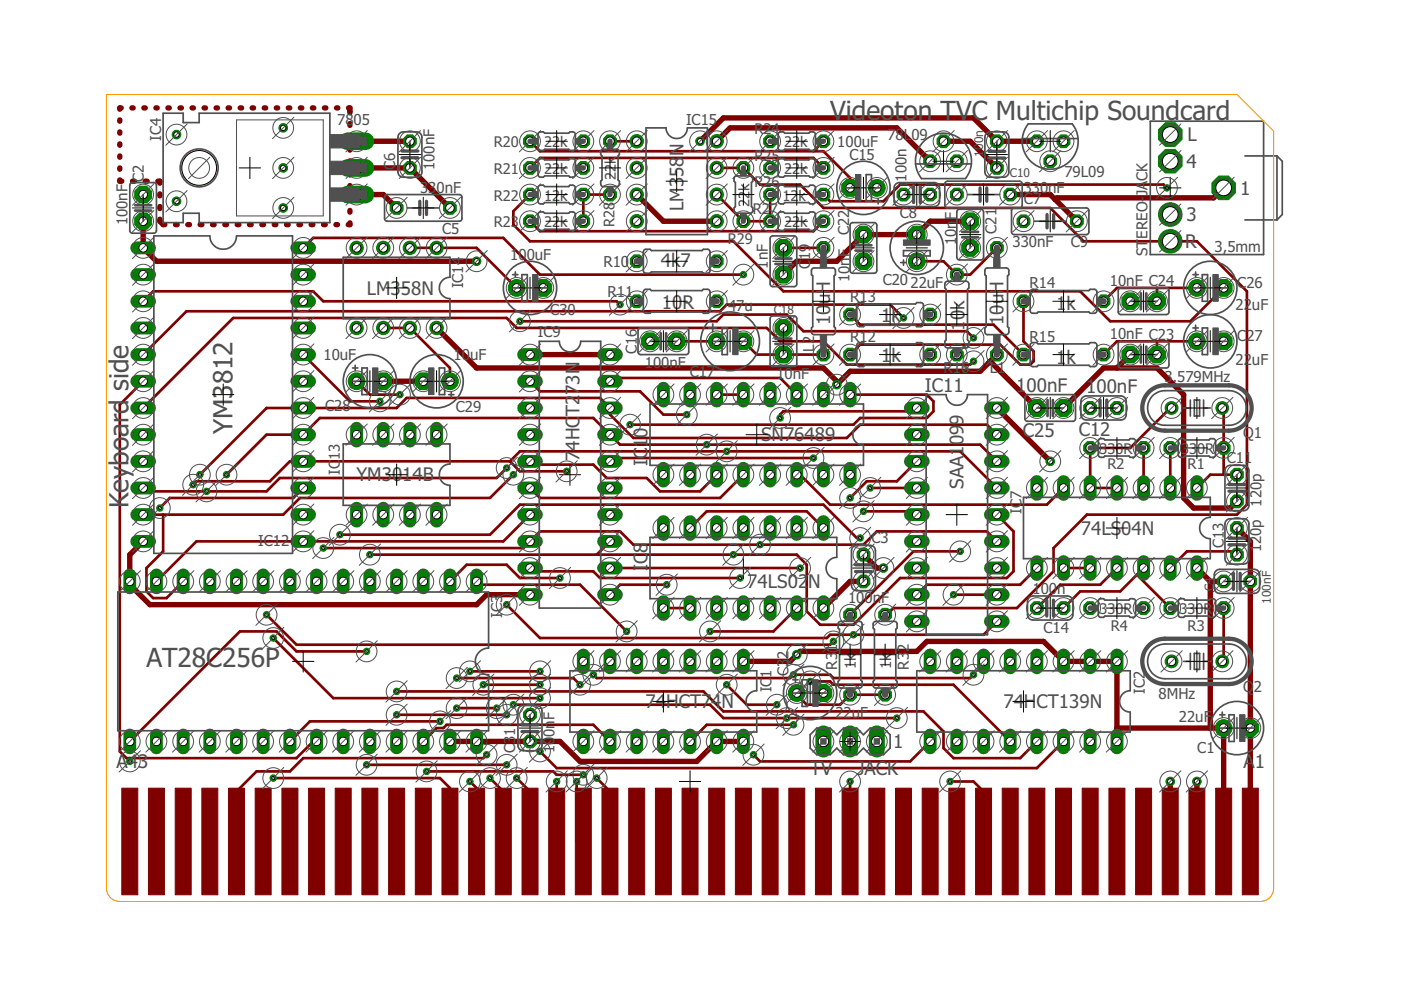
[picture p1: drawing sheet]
<svg xmlns="http://www.w3.org/2000/svg" width="297mm" height="210mm" viewBox="0 0 297 210" stroke-linecap="round" stroke-linejoin="round" font-family="sans-serif">
<defs><g id="words">
<g font-size="5.6" fill="#505050">
<text x="176" y="25.3">Videoton TVC Multichip Soundcard</text>
<text x="49.3" y="92.1" transform="rotate(-90 49.3 92.1)">YM3812</text>
<text x="27.2" y="107.8" transform="rotate(-90 27.2 107.8)">Keyboard side</text>
<text x="31" y="141.4">AT28C256P</text>
</g>
<g font-size="4" fill="#505050">
<text x="251.8" y="30">L</text>
<text x="144.9" y="33.2" transform="rotate(-90 144.9 33.2)">N</text>
<text x="251.6" y="35.6">4</text>
<text x="144.9" y="37.5" transform="rotate(-90 144.9 37.5)">58</text>
<text x="262.9" y="41.3">1</text>
<text x="144.9" y="44.8" transform="rotate(-90 144.9 44.8)">LM3</text>
<text x="251.6" y="46.9">3</text>
<text x="251.3" y="52.6">R</text>
<text x="140.1" y="56.6">4k</text>
<text x="144.3" y="56.6">7</text>
<text x="77.8" y="62.5">LM3</text>
<text x="85" y="62.5">58N</text>
<text x="140.3" y="65.5">10</text>
<text x="144.7" y="65.5">R</text>
<text x="176" y="64.6" transform="rotate(-90 176 64.6)">uH</text>
<text x="204.5" y="65.7" transform="rotate(-90 204.5 65.7)">k</text>
<text x="223.9" y="65.8">1</text>
<text x="226.1" y="65.8">k</text>
<text x="176" y="68.9" transform="rotate(-90 176 68.9)">10</text>
<text x="186.8" y="68.3">1</text>
<text x="189" y="68.3">k</text>
<text x="204.5" y="70.1" transform="rotate(-90 204.5 70.1)">1</text>
<text x="204.5" y="67.9" transform="rotate(-90 204.5 67.9)">0</text>
<text x="212.8" y="68.9" transform="rotate(-90 212.8 68.9)">10uH</text>
<text x="186.8" y="76.8">1</text>
<text x="189" y="76.8">k</text>
<text x="223.9" y="77.1">1</text>
<text x="226.1" y="77.1">k</text>
<text x="122.8" y="83.8" transform="rotate(-90 122.8 83.8)">73N</text>
<text x="196.1" y="83.1">IC11</text>
<text x="215.5" y="83.2">100nF</text>
<text x="230.3" y="83.4">100nF</text>
<text x="122.8" y="88.3" transform="rotate(-90 122.8 88.3)">T2</text>
<text x="122.8" y="95.5" transform="rotate(-90 122.8 95.5)">4HC</text>
<text x="137.3" y="95" transform="rotate(-90 137.3 95)">1</text>
<text x="137.3" y="92.8" transform="rotate(-90 137.3 92.8)">0</text>
<text x="161.4" y="93.6">SN76489</text>
<text x="216.9" y="92.7">C25</text>
<text x="228.7" y="92.4">C12</text>
<text x="122.8" y="97.7" transform="rotate(-90 122.8 97.7)">7</text>
<text x="137.3" y="98.8" transform="rotate(-90 137.3 98.8)">IC</text>
<text x="75.6" y="102.1">YM30</text>
<text x="85.3" y="102.1">14B</text>
<text x="204.3" y="103.6" transform="rotate(-90 204.3 103.6)">SA 1099</text>
<text x="229.1" y="113.4">74LS</text>
<text x="237.7" y="113.4">04N</text>
<text x="137.3" y="119.6" transform="rotate(-90 137.3 119.6)">C</text>
<text x="137.3" y="117.2" transform="rotate(-90 137.3 117.2)">8</text>
<text x="137.3" y="121.1" transform="rotate(-90 137.3 121.1)">I</text>
<text x="158.4" y="124.7">74LS02</text>
<text x="171.4" y="124.7">N</text>
<text x="136.9" y="150.1">74</text>
<text x="141.2" y="150.1">HCT74N</text>
<text x="212.7" y="150.1">74</text>
<text x="217.1" y="150.1">HCT139N</text>
<text x="189.4" y="158.6">1</text>
<text x="24.7" y="162.9">A43</text>
<text x="171.8" y="164.3">TV</text>
<text x="181.7" y="164.3">JACK</text>
<text x="263.7" y="162.9">A</text>
<text x="266.1" y="162.9">1</text>
</g>
<g font-size="3.2" fill="#505050">
<text x="34.2" y="29.9" transform="rotate(-90 34.2 29.9)">IC4</text>
<text x="71.5" y="26.5">7805</text>
<text x="145.5" y="26.5">IC15</text>
<text x="188.2" y="29.6">78L09</text>
<text x="177.5" y="31.1">100uF</text>
<text x="180.1" y="34">C15</text>
<text x="30.5" y="38.6" transform="rotate(-90 30.5 38.6)">C2</text>
<text x="83.8" y="36" transform="rotate(-90 83.8 36)">C6</text>
<text x="89.1" y="40.8">330nF</text>
<text x="92.1" y="36" transform="rotate(-90 92.1 36)">100nF</text>
<text x="192.2" y="38.5" transform="rotate(-90 192.2 38.5)">100n</text>
<text x="217" y="40.8">330nF</text>
<text x="225.7" y="37.5">79L09</text>
<text x="243.3" y="41.6" transform="rotate(-90 243.3 41.6)">JA</text>
<text x="243.3" y="38.3" transform="rotate(-90 243.3 38.3)">CK</text>
<text x="27" y="47.8" transform="rotate(-90 27 47.8)">100nF</text>
<text x="190.8" y="46.3">C8</text>
<text x="202.7" y="46.8" transform="rotate(-90 202.7 46.8)">F</text>
<text x="217.1" y="43.3">C7</text>
<text x="93.7" y="49.7">C5</text>
<text x="180" y="49.9" transform="rotate(-90 180 49.9)">C22</text>
<text x="202.7" y="52" transform="rotate(-90 202.7 52)">10n</text>
<text x="211.3" y="49.5" transform="rotate(-90 211.3 49.5)">C21</text>
<text x="214.7" y="52.4">330nF</text>
<text x="227" y="52.4">C9</text>
<text x="243.3" y="50.6" transform="rotate(-90 243.3 50.6)">EREO-</text>
<text x="257.5" y="53.4">3,5mm</text>
<text x="108.2" y="55.1">100uF</text>
<text x="127.9" y="56.5">R10</text>
<text x="162.8" y="56.9" transform="rotate(-90 162.8 56.9)">1nF</text>
<text x="171.8" y="57.1" transform="rotate(-90 171.8 57.1)">C</text>
<text x="171.8" y="55.2" transform="rotate(-90 171.8 55.2)">19</text>
<text x="180.1" y="59.8" transform="rotate(-90 180.1 59.8)">10nF</text>
<text x="243.3" y="54.3" transform="rotate(-90 243.3 54.3)">ST</text>
<text x="98.2" y="61.1" transform="rotate(-90 98.2 61.1)">IC14</text>
<text x="128.8" y="62.9">R11</text>
<text x="154.4" y="65.9">47u</text>
<text x="180.2" y="63.9">R13</text>
<text x="187.1" y="60.5">C2022uF</text>
<text x="218.3" y="61.1">R14</text>
<text x="235.3" y="60.6">10nF C24</text>
<text x="262" y="65.7">22uF</text>
<text x="262.3" y="61">C26</text>
<text x="114.1" y="71.5">IC9</text>
<text x="116.7" y="66.7">C30</text>
<text x="235.3" y="71.9">10nF C23</text>
<text x="68.6" y="76.3">10uF</text>
<text x="96.2" y="76.3">10uF</text>
<text x="135" y="75.1" transform="rotate(-90 135 75.1)">C16</text>
<text x="136.7" y="77.9">100nF</text>
<text x="172.6" y="74.6" transform="rotate(-90 172.6 74.6)">L2</text>
<text x="180.2" y="72.4">R12</text>
<text x="218.3" y="72.4">R15</text>
<text x="262" y="77.4">22uF</text>
<text x="262.3" y="72.4">C27</text>
<text x="146.2" y="79.9">C17</text>
<text x="164.6" y="80.4">10nF</text>
<text x="200" y="79.1">R16</text>
<text x="209.9" y="79.1">L1</text>
<text x="246.9" y="81.1">3.579MHz</text>
<text x="69" y="87.2">C28</text>
<text x="96.6" y="87.4">C29</text>
<text x="263.6" y="92.9">Q1</text>
<text x="72.1" y="100.7" transform="rotate(-90 72.1 100.7)">IC</text>
<text x="72.1" y="97.6" transform="rotate(-90 72.1 97.6)">13</text>
<text x="260.1" y="98.2">C11</text>
<text x="267.5" y="107.4" transform="rotate(-90 267.5 107.4)">120p</text>
<text x="216.6" y="109" transform="rotate(-90 216.6 109)">IC7</text>
<text x="54.7" y="115.7">IC12</text>
<text x="184.8" y="115.2">C3</text>
<text x="259.5" y="116.3" transform="rotate(-90 259.5 116.3)">C13</text>
<text x="267.4" y="117.1" transform="rotate(-90 267.4 117.1)">120p</text>
<text x="218.9" y="126">100n</text>
<text x="106.5" y="130.9" transform="rotate(-90 106.5 130.9)">IC3</text>
<text x="179.8" y="127.8">100nF</text>
<text x="221.2" y="134.3">C14</text>
<text x="163.6" y="143.7" transform="rotate(-90 163.6 143.7)">1</text>
<text x="167.2" y="143.3" transform="rotate(-90 167.2 143.3)">C3</text>
<text x="167.2" y="139.7" transform="rotate(-90 167.2 139.7)">2</text>
<text x="177.5" y="142" transform="rotate(-90 177.5 142)">R31</text>
<text x="181.5" y="141.8" transform="rotate(-90 181.5 141.8)">1k</text>
<text x="188.9" y="141.8" transform="rotate(-90 188.9 141.8)">1k</text>
<text x="192.7" y="142" transform="rotate(-90 192.7 142)">R32</text>
<text x="163.6" y="146.8" transform="rotate(-90 163.6 146.8)">IC</text>
<text x="242.7" y="147.1" transform="rotate(-90 242.7 147.1)">IC2</text>
<text x="245.7" y="148.2">8MHz</text>
<text x="263.6" y="146.7">Q</text>
<text x="265.8" y="146.7">2</text>
<text x="117.6" y="152.8" transform="rotate(-90 117.6 152.8)">F</text>
<text x="177.1" y="152.3">22uF</text>
<text x="250" y="153">22uF</text>
<text x="109.3" y="159.7" transform="rotate(-90 109.3 159.7)">C31</text>
<text x="117.6" y="159.7" transform="rotate(-90 117.6 159.7)">10</text>
<text x="117.6" y="156.3" transform="rotate(-90 117.6 156.3)">0n</text>
<text x="253.8" y="159.7">C1</text>
</g>
<g font-size="3.1" fill="#505050">
<text x="160" y="28.4">R24</text>
<text x="104.7" y="31.2">R20</text>
<text x="115.4" y="31.2">22</text>
<text x="118.8" y="31.2">k</text>
<text x="130.6" y="34.8" transform="rotate(-90 130.6 34.8)">k</text>
<text x="160" y="34">R25</text>
<text x="166.3" y="31.2">22</text>
<text x="169.7" y="31.2">k</text>
<text x="104.7" y="36.9">R21</text>
<text x="115.4" y="36.9">22</text>
<text x="118.8" y="36.9">k</text>
<text x="130.6" y="38.2" transform="rotate(-90 130.6 38.2)">22</text>
<text x="158.9" y="40.5" transform="rotate(-90 158.9 40.5)">k</text>
<text x="160" y="39.7">R26</text>
<text x="166.3" y="36.9">22</text>
<text x="169.7" y="36.9">k</text>
<text x="104.7" y="42.5">R22</text>
<text x="115.4" y="42.5">12</text>
<text x="118.8" y="42.5">k</text>
<text x="158.9" y="43.9" transform="rotate(-90 158.9 43.9)">22</text>
<text x="159.6" y="45.4">R27</text>
<text x="165.9" y="42.6">12</text>
<text x="169.3" y="42.6">k</text>
<text x="104.7" y="48.2">R23</text>
<text x="115.4" y="48.2">22</text>
<text x="118.8" y="48.2">k</text>
<text x="130.3" y="48.2" transform="rotate(-90 130.3 48.2)">R28</text>
<text x="154.3" y="51.7">R29</text>
<text x="166.3" y="48.2">22</text>
<text x="169.7" y="48.2">k</text>
<text x="233.1" y="96.3">330R</text>
<text x="234.8" y="99.4">R2</text>
<text x="250.5" y="96.3">33</text>
<text x="251.8" y="99.4">R1</text>
<text x="253.8" y="96.3">0R</text>
<text x="233.1" y="130.2">330R</text>
<text x="250.1" y="130.2">330R</text>
<text x="235.5" y="133.7">R4</text>
<text x="251.8" y="133.7">R3</text>
</g>
<g font-size="2.5" fill="#505050">
<text x="208.5" y="33.2" transform="rotate(-90 208.5 33.2)">100n</text>
<text x="214.1" y="37.4">C10</text>
<text x="164" y="66.6">C18</text>
<text x="257.3" y="125.4" transform="rotate(-90 257.3 125.4)">C4</text>
<text x="269.5" y="128" transform="rotate(-90 269.5 128)">100nF</text>
</g>
</g></defs>
<g fill="#800000" stroke="#800000" stroke-width=".21">
<path d="M223.8 167.1h3.4v22.6h-3.4z"/>
<path d="M229.4 167.1h3.4v22.6h-3.4z"/>
<path d="M235.1 167.1h3.4v22.6h-3.4z"/>
<path d="M246.4 167.1h3.4v22.6h-3.4z"/>
<path d="M240.8 167.1h3.4v22.6h-3.4z"/>
<path d="M252.1 167.1h3.4v22.6h-3.4z"/>
<path d="M257.7 167.1h3.4v22.6h-3.4z"/>
<path d="M263.4 167.1h3.4v22.6h-3.4z"/>
<path d="M218.1 167.1h3.4v22.6h-3.4z"/>
<path d="M212.5 167.1h3.4v22.6h-3.4z"/>
<path d="M206.8 167.1h3.4v22.6h-3.4z"/>
<path d="M201.2 167.1h3.4v22.6h-3.4z"/>
<path d="M195.5 167.1h3.4v22.6h-3.4z"/>
<path d="M189.9 167.1h3.4v22.6h-3.4z"/>
<path d="M184.2 167.1h3.4v22.6h-3.4z"/>
<path d="M178.5 167.1h3.4v22.6h-3.4z"/>
<path d="M172.9 167.1h3.4v22.6h-3.4z"/>
<path d="M167.2 167.1h3.4v22.6h-3.4z"/>
<path d="M161.6 167.1h3.4v22.6h-3.4z"/>
<path d="M155.9 167.1h3.4v22.6h-3.4z"/>
<path d="M150.3 167.1h3.3v22.6h-3.3z"/>
<path d="M144.6 167.1h3.4v22.6h-3.4z"/>
<path d="M139 167.1h3.3v22.6h-3.3z"/>
<path d="M133.3 167.1h3.4v22.6h-3.4z"/>
<path d="M127.6 167.1h3.4v22.6h-3.4z"/>
<path d="M122 167.1h3.4v22.6h-3.4z"/>
<path d="M116.3 167.1h3.4v22.6h-3.4z"/>
<path d="M110.7 167.1h3.4v22.6h-3.4z"/>
<path d="M105 167.1h3.4v22.6h-3.4z"/>
<path d="M99.4 167.1h3.3v22.6h-3.3z"/>
<path d="M93.7 167.1h3.4v22.6h-3.4z"/>
<path d="M88.1 167.1h3.3v22.6h-3.3z"/>
<path d="M82.4 167.1h3.4v22.6h-3.4z"/>
<path d="M76.7 167.1h3.4v22.6h-3.4z"/>
<path d="M71.1 167.1h3.4v22.6h-3.4z"/>
<path d="M65.4 167.1h3.4v22.6h-3.4z"/>
<path d="M59.8 167.1h3.4v22.6h-3.4z"/>
<path d="M54.1 167.1h3.4v22.6h-3.4z"/>
<path d="M48.5 167.1h3.3v22.6h-3.3z"/>
<path d="M42.8 167.1h3.4v22.6h-3.4z"/>
<path d="M37.1 167.1h3.4v22.6h-3.4z"/>
<path d="M31.5 167.1h3.4v22.6h-3.4z"/>
<path d="M25.8 167.1h3.4v22.6h-3.4z"/>
</g>
<g fill="none" stroke="#800000" stroke-width="1.1">
<path d="M25.4 25.4v.3M25.4 28v.2M25.4 30.5v.3M25.4 33.1v.2M25.4 35.6v.3M25.4 38.1v.3h.4M25.7 22.9h-.3v.3M28 22.9h.2M28.1 38.4h.4M30.5 22.9h.3M30.8 38.4h.4M33.1 22.9h.2"/>
<path d="M33.5 38.4h.4v.4M35.6 22.9h.3M38.2 22.9h.3M40.7 22.9h.3M43.3 22.9h.3M45.8 22.9h.3M48.4 22.9h.3M50.9 22.9h.3M53.5 22.9h.3M56 22.9h.3M58.6 22.9h.3M61.1 22.9h.3"/>
<path d="M63.7 22.9h.3M66.2 22.9h.3M68.8 22.9h.3M71.4 22.9h.2M73.9 22.9h.3v1M74.2 26.2v.4M74.2 28.8v.4M74.2 31.5v.3M74.2 34.1v.4M74.2 36.7v.4M74.2 39.3v.4M75.6 35.6h11.3l8.5 8.5"/>
<path d="M75.6 30h11.3M148.4 30l5-5h53l4.9 5h8.5M152 30l2.8-2.9h35.3l7.1 7.1M200 30h5.7l5.6 5.6M259.4 39.8l-2.1 2.2h-33.2l-.4 .3M30.4 46.9v5.7l2.8 2.8h67.8M33.9 41.1v.4M33.9 43.8v.4M33.9 46.5v.4l.7 .7h.3M37.2 47.6h.4M39.8 47.6h.4M42.4 47.6h.4"/>
<path d="M45.1 47.6h.3M47.7 47.6h.3M50.3 47.6h.4M52.9 47.6h.4M55.5 47.6h.4M58.1 47.6h.4M60.7 47.6h.4M63.4 47.6h.3M66 47.6h.3M68.6 47.6h.4M71.2 47.6h.4M74.2 47.2v.4h-.4"/>
<path d="M74.2 42v.4M74.2 44.6v.4M75.6 41.3h5.7l2.8 2.8M135 41.3l5.7 5.6h11.3M205.7 46.9h-8.5l-2.8 2.8h-11.3l-5.7 5.7h-8.5l-2.8 2.8M214.2 41.3h8.5l5.6 5.6M92.6 69.5l8.4 8.5h73.6l2.8 2.8v.8l2.8-2.9h27.6l2.1-2.1M112.4 75.2h16.9M209.9 76.6l9.9 9.9M211.3 75.2l-1.4 1.4M239.6 75.2l-2.8 2.8M81.3 80.8h8.4"/>
<path d="M211.3 86.5l11.4 11.3M225.5 86.5l8.5-8.5h11.3l5.7 5.7v21.9l2.1 2.1h7.7l1.5-1.4M30.4 114.8l-2.9 2.8v6.4l4.3 4.2h69.2l2.2-2.1h9.2M183.1 117.6l2.8 2.8h1.4M262.3 112l2.8 2.8v63.6M183.1 123.3h-2.9l-5.6 5.6M253.8 120.4l2.8 2.9M256.6 123.3h2.8M256.6 123.3v31.1M95.4 157.2h23.3l4.3 4.2h24.7l4.3-4.2h5.6M157.6 140.2h9.9l2.1-2.1h24.8l2.1-2.1h24.8l4.2 4.2h11.3v17M236.8 154.4h22.6v24"/>
<path d="M248.1 165.7v12.7M253.8 165.7v12.7"/>
</g>
<g fill="none" stroke="#800000" stroke-width=".57">
<path d="M112.4 35.6l2.1-2.1h58l2.1 2.1M112.4 30l2.1 2.1h60.1l5.6 5.6v2.1M129.3 30h5.7M152 35.6h5.6l3.5 3.5h8.5l5 5h48.1l7 7.1h24.1l10.6 10.6v45.2l-2.1 2.1h-31.9l-7 7.1v4.9l-7.8 7.8h-26.2l-1.4 1.4h-.3M174.6 30l-2.1 2.1M247.4 39.8l-.7-.7h-55.9l-3.5 3.6h-11.3l-1.4-1.4M64.3 52.6l2.1-2.2h40.3l7.8 7.8h43.1M86.9 52.6h14.1l8.5 8.4M112.4 41.3l-3.6 3.5v2.8l3.6 3.6h43.1l10.6 10.6h62.9l6.4 6.3h17l7-7.1M112.4 46.9l2.1 2.1h58l2.1-2.1M129.3 41.3h-5.6v5.6M152 41.3l5.6 5.6h5.7v-5.6"/>
<path d="M166.1 52.6h8.5M211.3 52.6l-5.6 5.6h-2.8l-2.9-2.8h-5.6M30.4 63.9l2.1-2.1h33.9l2.1 2.1h62.2l.8 .7M64.3 75.2l9.9 9.9h6.3M81.3 69.5h5.6l8.5 8.5v2.8M110.2 68.1h41.8l1.4-1.4h13.4l3.5 3.5h34.7l1.4 1.4M143.5 72.4h8.5M157.6 72.4l2.8 2.8h14.2M180.2 66.7l2.2 2.1h28.3l6.3 6.4M191.6 67.4l-2.9-2.8h-34.6l-1.4 1.4h-113.2l-9.1 9.2M206.4 76.6l-.7 .7h-26.2l-4.9-4.9h-9.2l-2.8-2.9h-53.1l-2.1-2.1h-58l-19 19.1M217 63.9v8.5l2.1 2.1v2.1l-.7 .7h-2.1l-4.2-4.2h-29.7l-2.2 2.1"/>
<path d="M245.3 61v2.9M245.3 72.4v2.8M253.8 72.4h-17l-2.8 2.8M253.8 61h-17l-2.8 2.9M30.4 80.8l-5 5v73.5l1.4 1.4h36.1l3.5-3.5h.7M75.6 80.8l2.8 2.9h6.4M107.4 99.2l-2.1 2.1h-46l-2.8 2.9h-25.4l-.7-.7M108.1 97.8h-46.6l-4.3 4.2h-15.5l-.7 .8M108.1 97.8l2.1 2.1h9.9M108.1 97.8l2.1-2.1h93.4l7.7 7.8M112.4 97.8l.7 .7h12.7l2.8 2.8h8.5l2.8 2.9h8.5l3.6-3.6M112.4 80.8l2.1 2.2h21.2l5 4.9h4.9"/>
<path d="M129.3 80.8l.7-.7h35.4l3.5 3.6M152 83.7h5.6M172.5 97.1h-42.5l-.7 .7M180.2 83.7h16.3l1.4 1.4v2.1l-1.4 1.4h-14.1l-1.4 1.4h-47.4M194.4 97.8l-4.3 4.2h-6.3l-3.6 3.6M194.4 86.5l-.7 .7h-27.6l-.7 .7v.7M211.3 97.8l-3.5-3.5h-76.3l-5.7-5.7h-58l-3.5 3.6h-7.8l-8.5 8.4M211.3 92.2l-2.1-2.2h-26.8l-2.9 2.9h-45.2l-5-5v-1.4l-2.1-2.1h-41l-2.1 2.1h-27.6l-14.1 14.1M242.5 95v8.5M248.1 95v8.5M248.4 86.5h-.3l-8.5 8.5h-8.5v8.5h5.7M259.1 86.5h.3v14.1"/>
<path d="M34.6 109.1v7.8l-3.5 3.5v5l1.4 1.4h2.8l3.5-3.5M64.3 103.5l-2.1 2.1h-26.2l-2.1 2.1M72.1 113.4h31.8l6.3-6.4h64.4l7.1 7.1h.7M108.8 100.6l-4.9 5h-40.3l-3.6 3.5h-29.6M112.4 109.1l-5.7 5.7h-65l-8.5 8.5M129.3 114.8l-2.8 2.8M146.3 112l3.5-3.6h21.2l3.6 3.6M157.6 100.6l-4.9 5h-38.2l-2.1-2.1M168.9 100.6h.7l6.4 6.4h46l3.5-3.5M183.1 108.4h10.6l.7 .7M184.5 103.5h9.9M203.6 116.9h-9.9l-13.5 13.4"/>
<path d="M211.3 114.8l-2.1-2.1h-23.3l-2.8 2.8h-48.8l-2.8-2.8h-17l-3.5 3.5h-42.5M211.3 109.1l3.6 3.6v8.4l-1.4 1.5h-22.7l-9.8 9.9h-7.1l-2.9-2.9v-9.9l-2.1-2.1h-90.5M262.3 100.6h-5.7l-2.8 2.9M262.3 117.6l-.7-.7h-9.9l-3.6 3.5M56.5 130.3l6.4 6.4h113.1l.7-.7M57.9 135.3l12.8 12.7h43.8M77.7 138.1h-14.8l-4.3-4.2h-7.7l-23.4 23.3M101 123.3l.8 .7h21.2l9.9 9.9M107.4 128.2l7.1 7.1h60.8l.7-.7h32.5l2.8-2.9M112.4 120.4l.7 .7h12.7l1.4 1.5h29.7M118.7 122.6h-8.5l-2.8-2.9h-8.5l-3.5 3.6M129.3 120.4h40.3"/>
<path d="M140.7 128.9h5.6M141.4 124h-9.9l-2.2 2.1M168.9 128.9l-4.9 5h-13.5M202.2 126.1h9.1M219.8 120.4l-3.5 3.6h-19.8l-2.1 2.1M225.5 120.4h5.6M236.8 120.4l-3.5 3.6h-8.5l-5 4.9M241 121.9l7.1 7M242.5 120.4l-5 5h-8.5l-3.5 3.5M259.4 128.9v11.3h-.3M84.1 146.6h65l4.3 4.2h42.4l4.2 4.3v3.5l2.2 2.1h14.1l3.5-3.5M84.1 151.6h23.3"/>
<path d="M89.7 157.2l2.9-2.8h1.4l.7-.7h31.1l3.5 3.5M93.3 153h-27.6l-4.2 4.2M96.8 143.8h24.8l1.4 1.4M96.8 150.1h8.5M99.6 142.3h14.9M102.5 145.2h12M108.8 149.4h41.7l2.9 2.9h36.7M125.8 143.1l.7 .7h41l.7-.7h7.8l.7 .7h29l.7-.7M154.1 145.2l4.2 4.2h6.4M168.2 153.7h-18.4l-3.5 3.5M168.9 146.9v.4l2.1 2.1h7.1l2.1-2.1h7.5M171.8 144.5h4.2l.7 .7h25.5l12 12"/>
<path d="M197.2 157.2l-4.2 4.2h-31.9l-1.4-1.4M225.5 157.2l-5.7 5.7h-101.8l-3.5-3.6M27.5 160.7v.7M57.9 165h35.4l2.1 2.1v11.3M77.7 162.2h29.7M90.4 163.6h26.9l.7 .7h5.7M99.6 165.7l1.4 1.4v11.3M103.2 160l-.7 .7h-38.2l-2.8 2.9h-7.1l-4.3 4.2v10.6M103.9 165l2.8 2.8v10.6M109.5 165l2.9 2.8v10.6M118 165.7v12.7M122.3 165.7v12.7h1.4"/>
<path d="M126.5 165l2.8 2.8v10.6M180.2 165.7v12.7M201.4 165.7h5l2.1 2.1v10.6"/>
</g>
<circle cx="219.8" cy="86.5" r="1.93" fill="#008000" stroke="#008000" stroke-width=".21"/>
<circle cx="219.8" cy="86.5" r=".91" fill="#fff" stroke="#000" stroke-width=".21"/>
<circle cx="225.5" cy="86.5" r="1.93" fill="#008000" stroke="#008000" stroke-width=".21"/>
<circle cx="225.5" cy="86.5" r=".91" fill="#fff" stroke="#000" stroke-width=".21"/>
<circle cx="259.4" cy="61" r="1.93" fill="#008000" stroke="#008000" stroke-width=".21"/>
<circle cx="259.4" cy="61" r=".91" fill="#fff" stroke="#000" stroke-width=".21"/>
<circle cx="253.8" cy="61" r="1.78" fill="#008000" stroke="#008000" stroke-width=".21"/>
<circle cx="253.8" cy="61" r=".91" fill="#fff" stroke="#000" stroke-width=".21"/>
<circle cx="259.4" cy="72.4" r="1.93" fill="#008000" stroke="#008000" stroke-width=".21"/>
<circle cx="259.4" cy="72.4" r=".91" fill="#fff" stroke="#000" stroke-width=".21"/>
<circle cx="253.8" cy="72.4" r="1.78" fill="#008000" stroke="#008000" stroke-width=".21"/>
<circle cx="253.8" cy="72.4" r=".91" fill="#fff" stroke="#000" stroke-width=".21"/>
<circle cx="225.5" cy="128.9" r="1.47" fill="#008000" stroke="#008000" stroke-width=".21"/>
<circle cx="225.5" cy="128.9" r=".91" fill="#fff" stroke="#000" stroke-width=".21"/>
<circle cx="219.8" cy="128.9" r="1.47" fill="#008000" stroke="#008000" stroke-width=".21"/>
<circle cx="219.8" cy="128.9" r=".91" fill="#fff" stroke="#000" stroke-width=".21"/>
<circle cx="157.6" cy="72.4" r="1.93" fill="#008000" stroke="#008000" stroke-width=".21"/>
<circle cx="157.6" cy="72.4" r=".91" fill="#fff" stroke="#000" stroke-width=".21"/>
<circle cx="152" cy="72.4" r="1.78" fill="#008000" stroke="#008000" stroke-width=".21"/>
<circle cx="152" cy="72.4" r=".91" fill="#fff" stroke="#000" stroke-width=".21"/>
<circle cx="143.5" cy="72.4" r="1.93" fill="#008000" stroke="#008000" stroke-width=".21"/>
<circle cx="143.5" cy="72.4" r=".91" fill="#fff" stroke="#000" stroke-width=".21"/>
<circle cx="137.8" cy="72.4" r="1.93" fill="#008000" stroke="#008000" stroke-width=".21"/>
<circle cx="137.8" cy="72.4" r=".91" fill="#fff" stroke="#000" stroke-width=".21"/>
<circle cx="166.1" cy="75.2" r="1.93" fill="#008000" stroke="#008000" stroke-width=".21"/>
<circle cx="166.1" cy="75.2" r=".91" fill="#fff" stroke="#000" stroke-width=".21"/>
<circle cx="166.1" cy="69.5" r="1.93" fill="#008000" stroke="#008000" stroke-width=".21"/>
<circle cx="166.1" cy="69.5" r=".91" fill="#fff" stroke="#000" stroke-width=".21"/>
<circle cx="166.1" cy="52.6" r="1.93" fill="#008000" stroke="#008000" stroke-width=".21"/>
<circle cx="166.1" cy="52.6" r=".91" fill="#fff" stroke="#000" stroke-width=".21"/>
<circle cx="166.1" cy="58.2" r="1.93" fill="#008000" stroke="#008000" stroke-width=".21"/>
<circle cx="166.1" cy="58.2" r=".91" fill="#fff" stroke="#000" stroke-width=".21"/>
<circle cx="205.7" cy="52.6" r="1.93" fill="#008000" stroke="#008000" stroke-width=".21"/>
<circle cx="205.7" cy="52.6" r=".91" fill="#fff" stroke="#000" stroke-width=".21"/>
<circle cx="205.7" cy="46.9" r="1.93" fill="#008000" stroke="#008000" stroke-width=".21"/>
<circle cx="205.7" cy="46.9" r=".91" fill="#fff" stroke="#000" stroke-width=".21"/>
<circle cx="183.1" cy="55.4" r="1.93" fill="#008000" stroke="#008000" stroke-width=".21"/>
<circle cx="183.1" cy="55.4" r=".91" fill="#fff" stroke="#000" stroke-width=".21"/>
<circle cx="183.1" cy="49.7" r="1.93" fill="#008000" stroke="#008000" stroke-width=".21"/>
<circle cx="183.1" cy="49.7" r=".91" fill="#fff" stroke="#000" stroke-width=".21"/>
<circle cx="245.3" cy="75.2" r="1.93" fill="#008000" stroke="#008000" stroke-width=".21"/>
<circle cx="245.3" cy="75.2" r=".91" fill="#fff" stroke="#000" stroke-width=".21"/>
<circle cx="239.6" cy="75.2" r="1.93" fill="#008000" stroke="#008000" stroke-width=".21"/>
<circle cx="239.6" cy="75.2" r=".91" fill="#fff" stroke="#000" stroke-width=".21"/>
<circle cx="194.4" cy="49.7" r="1.93" fill="#008000" stroke="#008000" stroke-width=".21"/>
<circle cx="194.4" cy="49.7" r=".91" fill="#fff" stroke="#000" stroke-width=".21"/>
<circle cx="194.4" cy="55.4" r="1.78" fill="#008000" stroke="#008000" stroke-width=".21"/>
<circle cx="194.4" cy="55.4" r=".91" fill="#fff" stroke="#000" stroke-width=".21"/>
<circle cx="262.3" cy="106.3" r="1.47" fill="#008000" stroke="#008000" stroke-width=".21"/>
<circle cx="262.3" cy="106.3" r=".91" fill="#fff" stroke="#000" stroke-width=".21"/>
<circle cx="262.3" cy="100.6" r="1.47" fill="#008000" stroke="#008000" stroke-width=".21"/>
<circle cx="262.3" cy="100.6" r=".91" fill="#fff" stroke="#000" stroke-width=".21"/>
<circle cx="236.8" cy="86.5" r="1.47" fill="#008000" stroke="#008000" stroke-width=".21"/>
<circle cx="236.8" cy="86.5" r=".91" fill="#fff" stroke="#000" stroke-width=".21"/>
<circle cx="231.1" cy="86.5" r="1.47" fill="#008000" stroke="#008000" stroke-width=".21"/>
<circle cx="231.1" cy="86.5" r=".91" fill="#fff" stroke="#000" stroke-width=".21"/>
<circle cx="262.3" cy="112" r="1.47" fill="#008000" stroke="#008000" stroke-width=".21"/>
<circle cx="262.3" cy="112" r=".91" fill="#fff" stroke="#000" stroke-width=".21"/>
<circle cx="262.3" cy="117.6" r="1.47" fill="#008000" stroke="#008000" stroke-width=".21"/>
<circle cx="262.3" cy="117.6" r=".91" fill="#fff" stroke="#000" stroke-width=".21"/>
<circle cx="245.3" cy="63.9" r="1.93" fill="#008000" stroke="#008000" stroke-width=".21"/>
<circle cx="245.3" cy="63.9" r=".91" fill="#fff" stroke="#000" stroke-width=".21"/>
<circle cx="239.6" cy="63.9" r="1.93" fill="#008000" stroke="#008000" stroke-width=".21"/>
<circle cx="239.6" cy="63.9" r=".91" fill="#fff" stroke="#000" stroke-width=".21"/>
<path d="M253.8 102.1v2.7" fill="none" stroke="#008000" stroke-width="2.7"/>
<circle cx="253.8" cy="103.5" r=".91" fill="#fff" stroke="#000" stroke-width=".21"/>
<path d="M248.1 102.1v2.7" fill="none" stroke="#008000" stroke-width="2.7"/>
<circle cx="248.1" cy="103.5" r=".91" fill="#fff" stroke="#000" stroke-width=".21"/>
<path d="M219.8 102.1v2.7" fill="none" stroke="#008000" stroke-width="2.7"/>
<circle cx="219.8" cy="103.5" r=".91" fill="#fff" stroke="#000" stroke-width=".21"/>
<path d="M219.8 119.1v2.7" fill="none" stroke="#008000" stroke-width="2.7"/>
<circle cx="219.8" cy="120.4" r=".91" fill="#fff" stroke="#000" stroke-width=".21"/>
<path d="M242.5 102.1v2.7" fill="none" stroke="#008000" stroke-width="2.7"/>
<circle cx="242.5" cy="103.5" r=".91" fill="#fff" stroke="#000" stroke-width=".21"/>
<path d="M236.8 102.1v2.7" fill="none" stroke="#008000" stroke-width="2.7"/>
<circle cx="236.8" cy="103.5" r=".91" fill="#fff" stroke="#000" stroke-width=".21"/>
<path d="M225.5 102.1v2.7" fill="none" stroke="#008000" stroke-width="2.7"/>
<circle cx="225.5" cy="103.5" r=".91" fill="#fff" stroke="#000" stroke-width=".21"/>
<path d="M231.1 102.1v2.7" fill="none" stroke="#008000" stroke-width="2.7"/>
<circle cx="231.1" cy="103.5" r=".91" fill="#fff" stroke="#000" stroke-width=".21"/>
<path d="M225.5 119.1v2.7" fill="none" stroke="#008000" stroke-width="2.7"/>
<circle cx="225.5" cy="120.4" r=".91" fill="#fff" stroke="#000" stroke-width=".21"/>
<path d="M231.1 119.1v2.7" fill="none" stroke="#008000" stroke-width="2.7"/>
<circle cx="231.1" cy="120.4" r=".91" fill="#fff" stroke="#000" stroke-width=".21"/>
<path d="M236.8 119.1v2.7" fill="none" stroke="#008000" stroke-width="2.7"/>
<circle cx="236.8" cy="120.4" r=".91" fill="#fff" stroke="#000" stroke-width=".21"/>
<path d="M242.5 119.1v2.7" fill="none" stroke="#008000" stroke-width="2.7"/>
<circle cx="242.5" cy="120.4" r=".91" fill="#fff" stroke="#000" stroke-width=".21"/>
<path d="M248.1 119.1v2.7" fill="none" stroke="#008000" stroke-width="2.7"/>
<circle cx="248.1" cy="120.4" r=".91" fill="#fff" stroke="#000" stroke-width=".21"/>
<path d="M253.8 119.1v2.7" fill="none" stroke="#008000" stroke-width="2.7"/>
<circle cx="253.8" cy="120.4" r=".91" fill="#fff" stroke="#000" stroke-width=".21"/>
<path d="M236.8 138.9v2.7" fill="none" stroke="#008000" stroke-width="2.7"/>
<circle cx="236.8" cy="140.2" r=".91" fill="#fff" stroke="#000" stroke-width=".21"/>
<path d="M231.1 138.9v2.7" fill="none" stroke="#008000" stroke-width="2.7"/>
<circle cx="231.1" cy="140.2" r=".91" fill="#fff" stroke="#000" stroke-width=".21"/>
<path d="M202.9 138.9v2.7" fill="none" stroke="#008000" stroke-width="2.7"/>
<circle cx="202.9" cy="140.2" r=".91" fill="#fff" stroke="#000" stroke-width=".21"/>
<path d="M197.2 138.9v2.7" fill="none" stroke="#008000" stroke-width="2.7"/>
<circle cx="197.2" cy="140.2" r=".91" fill="#fff" stroke="#000" stroke-width=".21"/>
<path d="M225.5 138.9v2.7" fill="none" stroke="#008000" stroke-width="2.7"/>
<circle cx="225.5" cy="140.2" r=".91" fill="#fff" stroke="#000" stroke-width=".21"/>
<path d="M219.8 138.9v2.7" fill="none" stroke="#008000" stroke-width="2.7"/>
<circle cx="219.8" cy="140.2" r=".91" fill="#fff" stroke="#000" stroke-width=".21"/>
<path d="M208.5 138.9v2.7" fill="none" stroke="#008000" stroke-width="2.7"/>
<circle cx="208.5" cy="140.2" r=".91" fill="#fff" stroke="#000" stroke-width=".21"/>
<path d="M214.2 138.9v2.7" fill="none" stroke="#008000" stroke-width="2.7"/>
<circle cx="214.2" cy="140.2" r=".91" fill="#fff" stroke="#000" stroke-width=".21"/>
<path d="M197.2 155.9v2.7" fill="none" stroke="#008000" stroke-width="2.7"/>
<circle cx="197.2" cy="157.2" r=".91" fill="#fff" stroke="#000" stroke-width=".21"/>
<path d="M202.9 155.9v2.7" fill="none" stroke="#008000" stroke-width="2.7"/>
<circle cx="202.9" cy="157.2" r=".91" fill="#fff" stroke="#000" stroke-width=".21"/>
<path d="M208.5 155.9v2.7" fill="none" stroke="#008000" stroke-width="2.7"/>
<circle cx="208.5" cy="157.2" r=".91" fill="#fff" stroke="#000" stroke-width=".21"/>
<path d="M214.2 155.9v2.7" fill="none" stroke="#008000" stroke-width="2.7"/>
<circle cx="214.2" cy="157.2" r=".91" fill="#fff" stroke="#000" stroke-width=".21"/>
<path d="M219.8 155.9v2.7" fill="none" stroke="#008000" stroke-width="2.7"/>
<circle cx="219.8" cy="157.2" r=".91" fill="#fff" stroke="#000" stroke-width=".21"/>
<path d="M225.5 155.9v2.7" fill="none" stroke="#008000" stroke-width="2.7"/>
<circle cx="225.5" cy="157.2" r=".91" fill="#fff" stroke="#000" stroke-width=".21"/>
<path d="M231.1 155.9v2.7" fill="none" stroke="#008000" stroke-width="2.7"/>
<circle cx="231.1" cy="157.2" r=".91" fill="#fff" stroke="#000" stroke-width=".21"/>
<path d="M236.8 155.9v2.7" fill="none" stroke="#008000" stroke-width="2.7"/>
<circle cx="236.8" cy="157.2" r=".91" fill="#fff" stroke="#000" stroke-width=".21"/>
<path d="M174.6 110.6v2.7" fill="none" stroke="#008000" stroke-width="2.7"/>
<circle cx="174.6" cy="112" r=".91" fill="#fff" stroke="#000" stroke-width=".21"/>
<path d="M168.9 110.6v2.7" fill="none" stroke="#008000" stroke-width="2.7"/>
<circle cx="168.9" cy="112" r=".91" fill="#fff" stroke="#000" stroke-width=".21"/>
<path d="M140.7 110.6v2.7" fill="none" stroke="#008000" stroke-width="2.7"/>
<circle cx="140.7" cy="112" r=".91" fill="#fff" stroke="#000" stroke-width=".21"/>
<path d="M140.7 127.6v2.7" fill="none" stroke="#008000" stroke-width="2.7"/>
<circle cx="140.7" cy="128.9" r=".91" fill="#fff" stroke="#000" stroke-width=".21"/>
<path d="M163.3 110.6v2.7" fill="none" stroke="#008000" stroke-width="2.7"/>
<circle cx="163.3" cy="112" r=".91" fill="#fff" stroke="#000" stroke-width=".21"/>
<path d="M157.6 110.6v2.7" fill="none" stroke="#008000" stroke-width="2.7"/>
<circle cx="157.6" cy="112" r=".91" fill="#fff" stroke="#000" stroke-width=".21"/>
<path d="M146.3 110.6v2.7" fill="none" stroke="#008000" stroke-width="2.7"/>
<circle cx="146.3" cy="112" r=".91" fill="#fff" stroke="#000" stroke-width=".21"/>
<path d="M152 110.6v2.7" fill="none" stroke="#008000" stroke-width="2.7"/>
<circle cx="152" cy="112" r=".91" fill="#fff" stroke="#000" stroke-width=".21"/>
<path d="M146.3 127.6v2.7" fill="none" stroke="#008000" stroke-width="2.7"/>
<circle cx="146.3" cy="128.9" r=".91" fill="#fff" stroke="#000" stroke-width=".21"/>
<path d="M152 127.6v2.7" fill="none" stroke="#008000" stroke-width="2.7"/>
<circle cx="152" cy="128.9" r=".91" fill="#fff" stroke="#000" stroke-width=".21"/>
<path d="M157.6 127.6v2.7" fill="none" stroke="#008000" stroke-width="2.7"/>
<circle cx="157.6" cy="128.9" r=".91" fill="#fff" stroke="#000" stroke-width=".21"/>
<path d="M163.3 127.6v2.7" fill="none" stroke="#008000" stroke-width="2.7"/>
<circle cx="163.3" cy="128.9" r=".91" fill="#fff" stroke="#000" stroke-width=".21"/>
<path d="M168.9 127.6v2.7" fill="none" stroke="#008000" stroke-width="2.7"/>
<circle cx="168.9" cy="128.9" r=".91" fill="#fff" stroke="#000" stroke-width=".21"/>
<path d="M174.6 127.6v2.7" fill="none" stroke="#008000" stroke-width="2.7"/>
<circle cx="174.6" cy="128.9" r=".91" fill="#fff" stroke="#000" stroke-width=".21"/>
<path d="M111 75.2h2.7" fill="none" stroke="#008000" stroke-width="2.7"/>
<circle cx="112.4" cy="75.2" r=".91" fill="#fff" stroke="#000" stroke-width=".21"/>
<path d="M111 80.8h2.7" fill="none" stroke="#008000" stroke-width="2.7"/>
<circle cx="112.4" cy="80.8" r=".91" fill="#fff" stroke="#000" stroke-width=".21"/>
<path d="M111 109.1h2.7" fill="none" stroke="#008000" stroke-width="2.7"/>
<circle cx="112.4" cy="109.1" r=".91" fill="#fff" stroke="#000" stroke-width=".21"/>
<path d="M111 114.8h2.7" fill="none" stroke="#008000" stroke-width="2.7"/>
<circle cx="112.4" cy="114.8" r=".91" fill="#fff" stroke="#000" stroke-width=".21"/>
<path d="M111 86.5h2.7" fill="none" stroke="#008000" stroke-width="2.7"/>
<circle cx="112.4" cy="86.5" r=".91" fill="#fff" stroke="#000" stroke-width=".21"/>
<path d="M111 92.2h2.7" fill="none" stroke="#008000" stroke-width="2.7"/>
<circle cx="112.4" cy="92.2" r=".91" fill="#fff" stroke="#000" stroke-width=".21"/>
<path d="M111 103.5h2.7" fill="none" stroke="#008000" stroke-width="2.7"/>
<circle cx="112.4" cy="103.5" r=".91" fill="#fff" stroke="#000" stroke-width=".21"/>
<path d="M111 97.8h2.7" fill="none" stroke="#008000" stroke-width="2.7"/>
<circle cx="112.4" cy="97.8" r=".91" fill="#fff" stroke="#000" stroke-width=".21"/>
<path d="M111 120.4h2.7" fill="none" stroke="#008000" stroke-width="2.7"/>
<circle cx="112.4" cy="120.4" r=".91" fill="#fff" stroke="#000" stroke-width=".21"/>
<path d="M111 126.1h2.7" fill="none" stroke="#008000" stroke-width="2.7"/>
<circle cx="112.4" cy="126.1" r=".91" fill="#fff" stroke="#000" stroke-width=".21"/>
<path d="M128 126.1h2.7" fill="none" stroke="#008000" stroke-width="2.7"/>
<circle cx="129.3" cy="126.1" r=".91" fill="#fff" stroke="#000" stroke-width=".21"/>
<path d="M128 120.4h2.7" fill="none" stroke="#008000" stroke-width="2.7"/>
<circle cx="129.3" cy="120.4" r=".91" fill="#fff" stroke="#000" stroke-width=".21"/>
<path d="M128 114.8h2.7" fill="none" stroke="#008000" stroke-width="2.7"/>
<circle cx="129.3" cy="114.8" r=".91" fill="#fff" stroke="#000" stroke-width=".21"/>
<path d="M128 109.1h2.7" fill="none" stroke="#008000" stroke-width="2.7"/>
<circle cx="129.3" cy="109.1" r=".91" fill="#fff" stroke="#000" stroke-width=".21"/>
<path d="M128 103.5h2.7" fill="none" stroke="#008000" stroke-width="2.7"/>
<circle cx="129.3" cy="103.5" r=".91" fill="#fff" stroke="#000" stroke-width=".21"/>
<path d="M128 97.8h2.7" fill="none" stroke="#008000" stroke-width="2.7"/>
<circle cx="129.3" cy="97.8" r=".91" fill="#fff" stroke="#000" stroke-width=".21"/>
<path d="M128 92.2h2.7" fill="none" stroke="#008000" stroke-width="2.7"/>
<circle cx="129.3" cy="92.2" r=".91" fill="#fff" stroke="#000" stroke-width=".21"/>
<path d="M128 86.5h2.7" fill="none" stroke="#008000" stroke-width="2.7"/>
<circle cx="129.3" cy="86.5" r=".91" fill="#fff" stroke="#000" stroke-width=".21"/>
<path d="M128 80.8h2.7" fill="none" stroke="#008000" stroke-width="2.7"/>
<circle cx="129.3" cy="80.8" r=".91" fill="#fff" stroke="#000" stroke-width=".21"/>
<path d="M128 75.2h2.7" fill="none" stroke="#008000" stroke-width="2.7"/>
<circle cx="129.3" cy="75.2" r=".91" fill="#fff" stroke="#000" stroke-width=".21"/>
<circle cx="211.3" cy="75.2" r="1.47" fill="#008000" stroke="#008000" stroke-width=".21"/>
<circle cx="211.3" cy="75.2" r=".91" fill="#fff" stroke="#000" stroke-width=".21"/>
<circle cx="211.3" cy="52.6" r="1.47" fill="#008000" stroke="#008000" stroke-width=".21"/>
<circle cx="211.3" cy="52.6" r=".91" fill="#fff" stroke="#000" stroke-width=".21"/>
<circle cx="174.6" cy="75.2" r="1.47" fill="#008000" stroke="#008000" stroke-width=".21"/>
<circle cx="174.6" cy="75.2" r=".91" fill="#fff" stroke="#000" stroke-width=".21"/>
<circle cx="174.6" cy="52.6" r="1.47" fill="#008000" stroke="#008000" stroke-width=".21"/>
<circle cx="174.6" cy="52.6" r=".91" fill="#fff" stroke="#000" stroke-width=".21"/>
<circle cx="259.1" cy="86.5" r="1.35" fill="#008000" stroke="#008000" stroke-width=".21"/>
<circle cx="259.1" cy="86.5" r=".91" fill="#fff" stroke="#000" stroke-width=".21"/>
<circle cx="248.4" cy="86.5" r="1.35" fill="#008000" stroke="#008000" stroke-width=".21"/>
<circle cx="248.4" cy="86.5" r=".91" fill="#fff" stroke="#000" stroke-width=".21"/>
<circle cx="259.1" cy="140.2" r="1.35" fill="#008000" stroke="#008000" stroke-width=".21"/>
<circle cx="259.1" cy="140.2" r=".91" fill="#fff" stroke="#000" stroke-width=".21"/>
<circle cx="248.4" cy="140.2" r="1.35" fill="#008000" stroke="#008000" stroke-width=".21"/>
<circle cx="248.4" cy="140.2" r=".91" fill="#fff" stroke="#000" stroke-width=".21"/>
<circle cx="180.2" cy="75.2" r="1.47" fill="#008000" stroke="#008000" stroke-width=".21"/>
<circle cx="180.2" cy="75.2" r=".91" fill="#fff" stroke="#000" stroke-width=".21"/>
<circle cx="197.2" cy="75.2" r="1.47" fill="#008000" stroke="#008000" stroke-width=".21"/>
<circle cx="197.2" cy="75.2" r=".91" fill="#fff" stroke="#000" stroke-width=".21"/>
<circle cx="242.5" cy="128.9" r="1.47" fill="#008000" stroke="#008000" stroke-width=".21"/>
<circle cx="242.5" cy="128.9" r=".91" fill="#fff" stroke="#000" stroke-width=".21"/>
<circle cx="231.1" cy="128.9" r="1.47" fill="#008000" stroke="#008000" stroke-width=".21"/>
<circle cx="231.1" cy="128.9" r=".91" fill="#fff" stroke="#000" stroke-width=".21"/>
<circle cx="152" cy="55.4" r="1.47" fill="#008000" stroke="#008000" stroke-width=".21"/>
<circle cx="152" cy="55.4" r=".91" fill="#fff" stroke="#000" stroke-width=".21"/>
<circle cx="135" cy="55.4" r="1.47" fill="#008000" stroke="#008000" stroke-width=".21"/>
<circle cx="135" cy="55.4" r=".91" fill="#fff" stroke="#000" stroke-width=".21"/>
<circle cx="152" cy="63.9" r="1.47" fill="#008000" stroke="#008000" stroke-width=".21"/>
<circle cx="152" cy="63.9" r=".91" fill="#fff" stroke="#000" stroke-width=".21"/>
<circle cx="135" cy="63.9" r="1.47" fill="#008000" stroke="#008000" stroke-width=".21"/>
<circle cx="135" cy="63.9" r=".91" fill="#fff" stroke="#000" stroke-width=".21"/>
<circle cx="180.2" cy="66.7" r="1.47" fill="#008000" stroke="#008000" stroke-width=".21"/>
<circle cx="180.2" cy="66.7" r=".91" fill="#fff" stroke="#000" stroke-width=".21"/>
<circle cx="197.2" cy="66.7" r="1.47" fill="#008000" stroke="#008000" stroke-width=".21"/>
<circle cx="197.2" cy="66.7" r=".91" fill="#fff" stroke="#000" stroke-width=".21"/>
<circle cx="202.9" cy="58.2" r="1.47" fill="#008000" stroke="#008000" stroke-width=".21"/>
<circle cx="202.9" cy="58.2" r=".91" fill="#fff" stroke="#000" stroke-width=".21"/>
<circle cx="202.9" cy="75.2" r="1.47" fill="#008000" stroke="#008000" stroke-width=".21"/>
<circle cx="202.9" cy="75.2" r=".91" fill="#fff" stroke="#000" stroke-width=".21"/>
<circle cx="259.4" cy="95" r="1.47" fill="#008000" stroke="#008000" stroke-width=".21"/>
<circle cx="259.4" cy="95" r=".91" fill="#fff" stroke="#000" stroke-width=".21"/>
<circle cx="248.1" cy="95" r="1.47" fill="#008000" stroke="#008000" stroke-width=".21"/>
<circle cx="248.1" cy="95" r=".91" fill="#fff" stroke="#000" stroke-width=".21"/>
<circle cx="234" cy="63.9" r="1.47" fill="#008000" stroke="#008000" stroke-width=".21"/>
<circle cx="234" cy="63.9" r=".91" fill="#fff" stroke="#000" stroke-width=".21"/>
<circle cx="217" cy="63.9" r="1.47" fill="#008000" stroke="#008000" stroke-width=".21"/>
<circle cx="217" cy="63.9" r=".91" fill="#fff" stroke="#000" stroke-width=".21"/>
<circle cx="234" cy="75.2" r="1.47" fill="#008000" stroke="#008000" stroke-width=".21"/>
<circle cx="234" cy="75.2" r=".91" fill="#fff" stroke="#000" stroke-width=".21"/>
<circle cx="217" cy="75.2" r="1.47" fill="#008000" stroke="#008000" stroke-width=".21"/>
<circle cx="217" cy="75.2" r=".91" fill="#fff" stroke="#000" stroke-width=".21"/>
<circle cx="242.5" cy="95" r="1.47" fill="#008000" stroke="#008000" stroke-width=".21"/>
<circle cx="242.5" cy="95" r=".91" fill="#fff" stroke="#000" stroke-width=".21"/>
<circle cx="231.1" cy="95" r="1.47" fill="#008000" stroke="#008000" stroke-width=".21"/>
<circle cx="231.1" cy="95" r=".91" fill="#fff" stroke="#000" stroke-width=".21"/>
<circle cx="259.4" cy="128.9" r="1.47" fill="#008000" stroke="#008000" stroke-width=".21"/>
<circle cx="259.4" cy="128.9" r=".91" fill="#fff" stroke="#000" stroke-width=".21"/>
<circle cx="248.1" cy="128.9" r="1.47" fill="#008000" stroke="#008000" stroke-width=".21"/>
<circle cx="248.1" cy="128.9" r=".91" fill="#fff" stroke="#000" stroke-width=".21"/>
<path d="M193 86.5h2.7" fill="none" stroke="#008000" stroke-width="2.7"/>
<circle cx="194.4" cy="86.5" r=".91" fill="#fff" stroke="#000" stroke-width=".21"/>
<path d="M193 92.2h2.7" fill="none" stroke="#008000" stroke-width="2.7"/>
<circle cx="194.4" cy="92.2" r=".91" fill="#fff" stroke="#000" stroke-width=".21"/>
<path d="M193 120.4h2.7" fill="none" stroke="#008000" stroke-width="2.7"/>
<circle cx="194.4" cy="120.4" r=".91" fill="#fff" stroke="#000" stroke-width=".21"/>
<path d="M193 126.1h2.7" fill="none" stroke="#008000" stroke-width="2.7"/>
<circle cx="194.4" cy="126.1" r=".91" fill="#fff" stroke="#000" stroke-width=".21"/>
<path d="M193 97.8h2.7" fill="none" stroke="#008000" stroke-width="2.7"/>
<circle cx="194.4" cy="97.8" r=".91" fill="#fff" stroke="#000" stroke-width=".21"/>
<path d="M193 103.5h2.7" fill="none" stroke="#008000" stroke-width="2.7"/>
<circle cx="194.4" cy="103.5" r=".91" fill="#fff" stroke="#000" stroke-width=".21"/>
<path d="M193 114.8h2.7" fill="none" stroke="#008000" stroke-width="2.7"/>
<circle cx="194.4" cy="114.8" r=".91" fill="#fff" stroke="#000" stroke-width=".21"/>
<path d="M193 109.1h2.7" fill="none" stroke="#008000" stroke-width="2.7"/>
<circle cx="194.4" cy="109.1" r=".91" fill="#fff" stroke="#000" stroke-width=".21"/>
<path d="M193 131.7h2.7" fill="none" stroke="#008000" stroke-width="2.7"/>
<circle cx="194.4" cy="131.7" r=".91" fill="#fff" stroke="#000" stroke-width=".21"/>
<path d="M210 131.7h2.7" fill="none" stroke="#008000" stroke-width="2.7"/>
<circle cx="211.3" cy="131.7" r=".91" fill="#fff" stroke="#000" stroke-width=".21"/>
<path d="M210 126.1h2.7" fill="none" stroke="#008000" stroke-width="2.7"/>
<circle cx="211.3" cy="126.1" r=".91" fill="#fff" stroke="#000" stroke-width=".21"/>
<path d="M210 120.4h2.7" fill="none" stroke="#008000" stroke-width="2.7"/>
<circle cx="211.3" cy="120.4" r=".91" fill="#fff" stroke="#000" stroke-width=".21"/>
<path d="M210 114.8h2.7" fill="none" stroke="#008000" stroke-width="2.7"/>
<circle cx="211.3" cy="114.8" r=".91" fill="#fff" stroke="#000" stroke-width=".21"/>
<path d="M210 109.1h2.7" fill="none" stroke="#008000" stroke-width="2.7"/>
<circle cx="211.3" cy="109.1" r=".91" fill="#fff" stroke="#000" stroke-width=".21"/>
<path d="M210 103.5h2.7" fill="none" stroke="#008000" stroke-width="2.7"/>
<circle cx="211.3" cy="103.5" r=".91" fill="#fff" stroke="#000" stroke-width=".21"/>
<path d="M210 97.8h2.7" fill="none" stroke="#008000" stroke-width="2.7"/>
<circle cx="211.3" cy="97.8" r=".91" fill="#fff" stroke="#000" stroke-width=".21"/>
<path d="M210 92.2h2.7" fill="none" stroke="#008000" stroke-width="2.7"/>
<circle cx="211.3" cy="92.2" r=".91" fill="#fff" stroke="#000" stroke-width=".21"/>
<path d="M210 86.5h2.7" fill="none" stroke="#008000" stroke-width="2.7"/>
<circle cx="211.3" cy="86.5" r=".91" fill="#fff" stroke="#000" stroke-width=".21"/>
<path d="M180.2 82.3v2.7" fill="none" stroke="#008000" stroke-width="2.7"/>
<circle cx="180.2" cy="83.7" r=".91" fill="#fff" stroke="#000" stroke-width=".21"/>
<path d="M174.6 82.3v2.7" fill="none" stroke="#008000" stroke-width="2.7"/>
<circle cx="174.6" cy="83.7" r=".91" fill="#fff" stroke="#000" stroke-width=".21"/>
<path d="M146.3 82.3v2.7" fill="none" stroke="#008000" stroke-width="2.7"/>
<circle cx="146.3" cy="83.7" r=".91" fill="#fff" stroke="#000" stroke-width=".21"/>
<path d="M140.7 82.3v2.7" fill="none" stroke="#008000" stroke-width="2.7"/>
<circle cx="140.7" cy="83.7" r=".91" fill="#fff" stroke="#000" stroke-width=".21"/>
<path d="M168.9 82.3v2.7" fill="none" stroke="#008000" stroke-width="2.7"/>
<circle cx="168.9" cy="83.7" r=".91" fill="#fff" stroke="#000" stroke-width=".21"/>
<path d="M163.3 82.3v2.7" fill="none" stroke="#008000" stroke-width="2.7"/>
<circle cx="163.3" cy="83.7" r=".91" fill="#fff" stroke="#000" stroke-width=".21"/>
<path d="M152 82.3v2.7" fill="none" stroke="#008000" stroke-width="2.7"/>
<circle cx="152" cy="83.7" r=".91" fill="#fff" stroke="#000" stroke-width=".21"/>
<path d="M157.6 82.3v2.7" fill="none" stroke="#008000" stroke-width="2.7"/>
<circle cx="157.6" cy="83.7" r=".91" fill="#fff" stroke="#000" stroke-width=".21"/>
<path d="M140.7 99.3v2.7" fill="none" stroke="#008000" stroke-width="2.7"/>
<circle cx="140.7" cy="100.6" r=".91" fill="#fff" stroke="#000" stroke-width=".21"/>
<path d="M146.3 99.3v2.7" fill="none" stroke="#008000" stroke-width="2.7"/>
<circle cx="146.3" cy="100.6" r=".91" fill="#fff" stroke="#000" stroke-width=".21"/>
<path d="M152 99.3v2.7" fill="none" stroke="#008000" stroke-width="2.7"/>
<circle cx="152" cy="100.6" r=".91" fill="#fff" stroke="#000" stroke-width=".21"/>
<path d="M157.6 99.3v2.7" fill="none" stroke="#008000" stroke-width="2.7"/>
<circle cx="157.6" cy="100.6" r=".91" fill="#fff" stroke="#000" stroke-width=".21"/>
<path d="M163.3 99.3v2.7" fill="none" stroke="#008000" stroke-width="2.7"/>
<circle cx="163.3" cy="100.6" r=".91" fill="#fff" stroke="#000" stroke-width=".21"/>
<path d="M168.9 99.3v2.7" fill="none" stroke="#008000" stroke-width="2.7"/>
<circle cx="168.9" cy="100.6" r=".91" fill="#fff" stroke="#000" stroke-width=".21"/>
<path d="M174.6 99.3v2.7" fill="none" stroke="#008000" stroke-width="2.7"/>
<circle cx="174.6" cy="100.6" r=".91" fill="#fff" stroke="#000" stroke-width=".21"/>
<path d="M180.2 99.3v2.7" fill="none" stroke="#008000" stroke-width="2.7"/>
<circle cx="180.2" cy="100.6" r=".91" fill="#fff" stroke="#000" stroke-width=".21"/>
<path d="M101 121.9v2.7" fill="none" stroke="#008000" stroke-width="2.7"/>
<circle cx="101" cy="123.3" r=".91" fill="#fff" stroke="#000" stroke-width=".21"/>
<path d="M95.4 121.9v2.7" fill="none" stroke="#008000" stroke-width="2.7"/>
<circle cx="95.4" cy="123.3" r=".91" fill="#fff" stroke="#000" stroke-width=".21"/>
<path d="M89.7 121.9v2.7" fill="none" stroke="#008000" stroke-width="2.7"/>
<circle cx="89.7" cy="123.3" r=".91" fill="#fff" stroke="#000" stroke-width=".21"/>
<path d="M84.1 121.9v2.7" fill="none" stroke="#008000" stroke-width="2.7"/>
<circle cx="84.1" cy="123.3" r=".91" fill="#fff" stroke="#000" stroke-width=".21"/>
<path d="M78.4 121.9v2.7" fill="none" stroke="#008000" stroke-width="2.7"/>
<circle cx="78.4" cy="123.3" r=".91" fill="#fff" stroke="#000" stroke-width=".21"/>
<path d="M72.8 121.9v2.7" fill="none" stroke="#008000" stroke-width="2.7"/>
<circle cx="72.8" cy="123.3" r=".91" fill="#fff" stroke="#000" stroke-width=".21"/>
<path d="M67.1 121.9v2.7" fill="none" stroke="#008000" stroke-width="2.7"/>
<circle cx="67.1" cy="123.3" r=".91" fill="#fff" stroke="#000" stroke-width=".21"/>
<path d="M61.5 121.9v2.7" fill="none" stroke="#008000" stroke-width="2.7"/>
<circle cx="61.5" cy="123.3" r=".91" fill="#fff" stroke="#000" stroke-width=".21"/>
<path d="M55.8 121.9v2.7" fill="none" stroke="#008000" stroke-width="2.7"/>
<circle cx="55.8" cy="123.3" r=".91" fill="#fff" stroke="#000" stroke-width=".21"/>
<path d="M50.1 121.9v2.7" fill="none" stroke="#008000" stroke-width="2.7"/>
<circle cx="50.1" cy="123.3" r=".91" fill="#fff" stroke="#000" stroke-width=".21"/>
<path d="M44.5 121.9v2.7" fill="none" stroke="#008000" stroke-width="2.7"/>
<circle cx="44.5" cy="123.3" r=".91" fill="#fff" stroke="#000" stroke-width=".21"/>
<path d="M38.8 121.9v2.7" fill="none" stroke="#008000" stroke-width="2.7"/>
<circle cx="38.8" cy="123.3" r=".91" fill="#fff" stroke="#000" stroke-width=".21"/>
<path d="M33.2 121.9v2.7" fill="none" stroke="#008000" stroke-width="2.7"/>
<circle cx="33.2" cy="123.3" r=".91" fill="#fff" stroke="#000" stroke-width=".21"/>
<path d="M27.5 121.9v2.7" fill="none" stroke="#008000" stroke-width="2.7"/>
<circle cx="27.5" cy="123.3" r=".91" fill="#fff" stroke="#000" stroke-width=".21"/>
<path d="M27.5 155.9v2.7" fill="none" stroke="#008000" stroke-width="2.7"/>
<circle cx="27.5" cy="157.2" r=".91" fill="#fff" stroke="#000" stroke-width=".21"/>
<path d="M33.2 155.9v2.7" fill="none" stroke="#008000" stroke-width="2.7"/>
<circle cx="33.2" cy="157.2" r=".91" fill="#fff" stroke="#000" stroke-width=".21"/>
<path d="M38.8 155.9v2.7" fill="none" stroke="#008000" stroke-width="2.7"/>
<circle cx="38.8" cy="157.2" r=".91" fill="#fff" stroke="#000" stroke-width=".21"/>
<path d="M44.5 155.9v2.7" fill="none" stroke="#008000" stroke-width="2.7"/>
<circle cx="44.5" cy="157.2" r=".91" fill="#fff" stroke="#000" stroke-width=".21"/>
<path d="M50.1 155.9v2.7" fill="none" stroke="#008000" stroke-width="2.7"/>
<circle cx="50.1" cy="157.2" r=".91" fill="#fff" stroke="#000" stroke-width=".21"/>
<path d="M55.8 155.9v2.7" fill="none" stroke="#008000" stroke-width="2.7"/>
<circle cx="55.8" cy="157.2" r=".91" fill="#fff" stroke="#000" stroke-width=".21"/>
<path d="M61.5 155.9v2.7" fill="none" stroke="#008000" stroke-width="2.7"/>
<circle cx="61.5" cy="157.2" r=".91" fill="#fff" stroke="#000" stroke-width=".21"/>
<path d="M67.1 155.9v2.7" fill="none" stroke="#008000" stroke-width="2.7"/>
<circle cx="67.1" cy="157.2" r=".91" fill="#fff" stroke="#000" stroke-width=".21"/>
<path d="M72.8 155.9v2.7" fill="none" stroke="#008000" stroke-width="2.7"/>
<circle cx="72.8" cy="157.2" r=".91" fill="#fff" stroke="#000" stroke-width=".21"/>
<path d="M78.4 155.9v2.7" fill="none" stroke="#008000" stroke-width="2.7"/>
<circle cx="78.4" cy="157.2" r=".91" fill="#fff" stroke="#000" stroke-width=".21"/>
<path d="M84.1 155.9v2.7" fill="none" stroke="#008000" stroke-width="2.7"/>
<circle cx="84.1" cy="157.2" r=".91" fill="#fff" stroke="#000" stroke-width=".21"/>
<path d="M89.7 155.9v2.7" fill="none" stroke="#008000" stroke-width="2.7"/>
<circle cx="89.7" cy="157.2" r=".91" fill="#fff" stroke="#000" stroke-width=".21"/>
<path d="M95.4 155.9v2.7" fill="none" stroke="#008000" stroke-width="2.7"/>
<circle cx="95.4" cy="157.2" r=".91" fill="#fff" stroke="#000" stroke-width=".21"/>
<path d="M101 155.9v2.7" fill="none" stroke="#008000" stroke-width="2.7"/>
<circle cx="101" cy="157.2" r=".91" fill="#fff" stroke="#000" stroke-width=".21"/>
<path d="M29 52.6h2.7" fill="none" stroke="#008000" stroke-width="2.7"/>
<circle cx="30.4" cy="52.6" r=".91" fill="#fff" stroke="#000" stroke-width=".21"/>
<path d="M29 58.2h2.7" fill="none" stroke="#008000" stroke-width="2.7"/>
<circle cx="30.4" cy="58.2" r=".91" fill="#fff" stroke="#000" stroke-width=".21"/>
<path d="M29 63.9h2.7" fill="none" stroke="#008000" stroke-width="2.7"/>
<circle cx="30.4" cy="63.9" r=".91" fill="#fff" stroke="#000" stroke-width=".21"/>
<path d="M29 69.5h2.7" fill="none" stroke="#008000" stroke-width="2.7"/>
<circle cx="30.4" cy="69.5" r=".91" fill="#fff" stroke="#000" stroke-width=".21"/>
<path d="M29 75.2h2.7" fill="none" stroke="#008000" stroke-width="2.7"/>
<circle cx="30.4" cy="75.2" r=".91" fill="#fff" stroke="#000" stroke-width=".21"/>
<path d="M29 80.8h2.7" fill="none" stroke="#008000" stroke-width="2.7"/>
<circle cx="30.4" cy="80.8" r=".91" fill="#fff" stroke="#000" stroke-width=".21"/>
<path d="M29 86.5h2.7" fill="none" stroke="#008000" stroke-width="2.7"/>
<circle cx="30.4" cy="86.5" r=".91" fill="#fff" stroke="#000" stroke-width=".21"/>
<path d="M29 92.2h2.7" fill="none" stroke="#008000" stroke-width="2.7"/>
<circle cx="30.4" cy="92.2" r=".91" fill="#fff" stroke="#000" stroke-width=".21"/>
<path d="M29 97.8h2.7" fill="none" stroke="#008000" stroke-width="2.7"/>
<circle cx="30.4" cy="97.8" r=".91" fill="#fff" stroke="#000" stroke-width=".21"/>
<path d="M29 103.5h2.7" fill="none" stroke="#008000" stroke-width="2.7"/>
<circle cx="30.4" cy="103.5" r=".91" fill="#fff" stroke="#000" stroke-width=".21"/>
<path d="M29 109.1h2.7" fill="none" stroke="#008000" stroke-width="2.7"/>
<circle cx="30.4" cy="109.1" r=".91" fill="#fff" stroke="#000" stroke-width=".21"/>
<path d="M29 114.8h2.7" fill="none" stroke="#008000" stroke-width="2.7"/>
<circle cx="30.4" cy="114.8" r=".91" fill="#fff" stroke="#000" stroke-width=".21"/>
<path d="M62.9 114.8h2.7" fill="none" stroke="#008000" stroke-width="2.7"/>
<circle cx="64.3" cy="114.8" r=".91" fill="#fff" stroke="#000" stroke-width=".21"/>
<path d="M62.9 109.1h2.7" fill="none" stroke="#008000" stroke-width="2.7"/>
<circle cx="64.3" cy="109.1" r=".91" fill="#fff" stroke="#000" stroke-width=".21"/>
<path d="M62.9 103.5h2.7" fill="none" stroke="#008000" stroke-width="2.7"/>
<circle cx="64.3" cy="103.5" r=".91" fill="#fff" stroke="#000" stroke-width=".21"/>
<path d="M62.9 97.8h2.7" fill="none" stroke="#008000" stroke-width="2.7"/>
<circle cx="64.3" cy="97.8" r=".91" fill="#fff" stroke="#000" stroke-width=".21"/>
<path d="M62.9 92.2h2.7" fill="none" stroke="#008000" stroke-width="2.7"/>
<circle cx="64.3" cy="92.2" r=".91" fill="#fff" stroke="#000" stroke-width=".21"/>
<path d="M62.9 86.5h2.7" fill="none" stroke="#008000" stroke-width="2.7"/>
<circle cx="64.3" cy="86.5" r=".91" fill="#fff" stroke="#000" stroke-width=".21"/>
<path d="M62.9 80.8h2.7" fill="none" stroke="#008000" stroke-width="2.7"/>
<circle cx="64.3" cy="80.8" r=".91" fill="#fff" stroke="#000" stroke-width=".21"/>
<path d="M62.9 75.2h2.7" fill="none" stroke="#008000" stroke-width="2.7"/>
<circle cx="64.3" cy="75.2" r=".91" fill="#fff" stroke="#000" stroke-width=".21"/>
<path d="M62.9 69.5h2.7" fill="none" stroke="#008000" stroke-width="2.7"/>
<circle cx="64.3" cy="69.5" r=".91" fill="#fff" stroke="#000" stroke-width=".21"/>
<path d="M62.9 63.9h2.7" fill="none" stroke="#008000" stroke-width="2.7"/>
<circle cx="64.3" cy="63.9" r=".91" fill="#fff" stroke="#000" stroke-width=".21"/>
<path d="M62.9 58.2h2.7" fill="none" stroke="#008000" stroke-width="2.7"/>
<circle cx="64.3" cy="58.2" r=".91" fill="#fff" stroke="#000" stroke-width=".21"/>
<path d="M62.9 52.6h2.7" fill="none" stroke="#008000" stroke-width="2.7"/>
<circle cx="64.3" cy="52.6" r=".91" fill="#fff" stroke="#000" stroke-width=".21"/>
<circle cx="92.6" cy="52.6" r="1.42" fill="#008000" stroke="#008000" stroke-width=".21"/>
<circle cx="92.6" cy="52.6" r=".91" fill="#fff" stroke="#000" stroke-width=".21"/>
<circle cx="86.9" cy="52.6" r="1.42" fill="#008000" stroke="#008000" stroke-width=".21"/>
<circle cx="86.9" cy="52.6" r=".91" fill="#fff" stroke="#000" stroke-width=".21"/>
<circle cx="86.9" cy="69.5" r="1.42" fill="#008000" stroke="#008000" stroke-width=".21"/>
<circle cx="86.9" cy="69.5" r=".91" fill="#fff" stroke="#000" stroke-width=".21"/>
<circle cx="92.6" cy="69.5" r="1.42" fill="#008000" stroke="#008000" stroke-width=".21"/>
<circle cx="92.6" cy="69.5" r=".91" fill="#fff" stroke="#000" stroke-width=".21"/>
<circle cx="81.3" cy="52.6" r="1.42" fill="#008000" stroke="#008000" stroke-width=".21"/>
<circle cx="81.3" cy="52.6" r=".91" fill="#fff" stroke="#000" stroke-width=".21"/>
<circle cx="75.6" cy="52.6" r="1.42" fill="#008000" stroke="#008000" stroke-width=".21"/>
<circle cx="75.6" cy="52.6" r=".91" fill="#fff" stroke="#000" stroke-width=".21"/>
<circle cx="81.3" cy="69.5" r="1.42" fill="#008000" stroke="#008000" stroke-width=".21"/>
<circle cx="81.3" cy="69.5" r=".91" fill="#fff" stroke="#000" stroke-width=".21"/>
<circle cx="75.6" cy="69.5" r="1.42" fill="#008000" stroke="#008000" stroke-width=".21"/>
<circle cx="75.6" cy="69.5" r=".91" fill="#fff" stroke="#000" stroke-width=".21"/>
<circle cx="135" cy="30" r="1.42" fill="#008000" stroke="#008000" stroke-width=".21"/>
<circle cx="135" cy="30" r=".91" fill="#fff" stroke="#000" stroke-width=".21"/>
<circle cx="135" cy="35.6" r="1.42" fill="#008000" stroke="#008000" stroke-width=".21"/>
<circle cx="135" cy="35.6" r=".91" fill="#fff" stroke="#000" stroke-width=".21"/>
<circle cx="152" cy="35.6" r="1.42" fill="#008000" stroke="#008000" stroke-width=".21"/>
<circle cx="152" cy="35.6" r=".91" fill="#fff" stroke="#000" stroke-width=".21"/>
<circle cx="152" cy="30" r="1.42" fill="#008000" stroke="#008000" stroke-width=".21"/>
<circle cx="152" cy="30" r=".91" fill="#fff" stroke="#000" stroke-width=".21"/>
<circle cx="135" cy="41.3" r="1.42" fill="#008000" stroke="#008000" stroke-width=".21"/>
<circle cx="135" cy="41.3" r=".91" fill="#fff" stroke="#000" stroke-width=".21"/>
<circle cx="135" cy="46.9" r="1.42" fill="#008000" stroke="#008000" stroke-width=".21"/>
<circle cx="135" cy="46.9" r=".91" fill="#fff" stroke="#000" stroke-width=".21"/>
<circle cx="152" cy="41.3" r="1.42" fill="#008000" stroke="#008000" stroke-width=".21"/>
<circle cx="152" cy="41.3" r=".91" fill="#fff" stroke="#000" stroke-width=".21"/>
<circle cx="152" cy="46.9" r="1.42" fill="#008000" stroke="#008000" stroke-width=".21"/>
<circle cx="152" cy="46.9" r=".91" fill="#fff" stroke="#000" stroke-width=".21"/>
<circle cx="81.3" cy="80.8" r="1.93" fill="#008000" stroke="#008000" stroke-width=".21"/>
<circle cx="81.3" cy="80.8" r=".91" fill="#fff" stroke="#000" stroke-width=".21"/>
<circle cx="75.6" cy="80.8" r="1.78" fill="#008000" stroke="#008000" stroke-width=".21"/>
<circle cx="75.6" cy="80.8" r=".91" fill="#fff" stroke="#000" stroke-width=".21"/>
<circle cx="89.7" cy="80.8" r="1.93" fill="#008000" stroke="#008000" stroke-width=".21"/>
<circle cx="89.7" cy="80.8" r=".91" fill="#fff" stroke="#000" stroke-width=".21"/>
<circle cx="95.4" cy="80.8" r="1.78" fill="#008000" stroke="#008000" stroke-width=".21"/>
<circle cx="95.4" cy="80.8" r=".91" fill="#fff" stroke="#000" stroke-width=".21"/>
<path d="M92.6 90.8v2.7" fill="none" stroke="#008000" stroke-width="2.7"/>
<circle cx="92.6" cy="92.2" r=".91" fill="#fff" stroke="#000" stroke-width=".21"/>
<path d="M86.9 90.8v2.7" fill="none" stroke="#008000" stroke-width="2.7"/>
<circle cx="86.9" cy="92.2" r=".91" fill="#fff" stroke="#000" stroke-width=".21"/>
<path d="M86.9 107.8v2.7" fill="none" stroke="#008000" stroke-width="2.7"/>
<circle cx="86.9" cy="109.1" r=".91" fill="#fff" stroke="#000" stroke-width=".21"/>
<path d="M92.6 107.8v2.7" fill="none" stroke="#008000" stroke-width="2.7"/>
<circle cx="92.6" cy="109.1" r=".91" fill="#fff" stroke="#000" stroke-width=".21"/>
<path d="M81.3 90.8v2.7" fill="none" stroke="#008000" stroke-width="2.7"/>
<circle cx="81.3" cy="92.2" r=".91" fill="#fff" stroke="#000" stroke-width=".21"/>
<path d="M75.6 90.8v2.7" fill="none" stroke="#008000" stroke-width="2.7"/>
<circle cx="75.6" cy="92.2" r=".91" fill="#fff" stroke="#000" stroke-width=".21"/>
<path d="M81.3 107.8v2.7" fill="none" stroke="#008000" stroke-width="2.7"/>
<circle cx="81.3" cy="109.1" r=".91" fill="#fff" stroke="#000" stroke-width=".21"/>
<path d="M75.6 107.8v2.7" fill="none" stroke="#008000" stroke-width="2.7"/>
<circle cx="75.6" cy="109.1" r=".91" fill="#fff" stroke="#000" stroke-width=".21"/>
<circle cx="115.2" cy="61" r="1.93" fill="#008000" stroke="#008000" stroke-width=".21"/>
<circle cx="115.2" cy="61" r=".91" fill="#fff" stroke="#000" stroke-width=".21"/>
<circle cx="109.5" cy="61" r="1.78" fill="#008000" stroke="#008000" stroke-width=".21"/>
<circle cx="109.5" cy="61" r=".91" fill="#fff" stroke="#000" stroke-width=".21"/>
<path d="M73.7 41.3h3.8" fill="none" stroke="#008000" stroke-width="3.7"/>
<circle cx="75.6" cy="41.3" r="1.25" fill="#fff" stroke="#000" stroke-width=".21"/>
<path d="M73.7 35.6h3.8" fill="none" stroke="#008000" stroke-width="3.7"/>
<circle cx="75.6" cy="35.6" r="1.25" fill="#fff" stroke="#000" stroke-width=".21"/>
<path d="M73.7 30h3.8" fill="none" stroke="#008000" stroke-width="3.7"/>
<circle cx="75.6" cy="30" r="1.25" fill="#fff" stroke="#000" stroke-width=".21"/>
<circle cx="86.9" cy="35.6" r="1.47" fill="#008000" stroke="#008000" stroke-width=".21"/>
<circle cx="86.9" cy="35.6" r=".91" fill="#fff" stroke="#000" stroke-width=".21"/>
<circle cx="86.9" cy="30" r="1.47" fill="#008000" stroke="#008000" stroke-width=".21"/>
<circle cx="86.9" cy="30" r=".91" fill="#fff" stroke="#000" stroke-width=".21"/>
<circle cx="95.4" cy="44.1" r="1.47" fill="#008000" stroke="#008000" stroke-width=".21"/>
<circle cx="95.4" cy="44.1" r=".91" fill="#fff" stroke="#000" stroke-width=".21"/>
<circle cx="84.1" cy="44.1" r="1.47" fill="#008000" stroke="#008000" stroke-width=".21"/>
<circle cx="84.1" cy="44.1" r=".91" fill="#fff" stroke="#000" stroke-width=".21"/>
<circle cx="129.3" cy="41.3" r="1.47" fill="#008000" stroke="#008000" stroke-width=".21"/>
<circle cx="129.3" cy="41.3" r=".91" fill="#fff" stroke="#000" stroke-width=".21"/>
<circle cx="129.3" cy="30" r="1.47" fill="#008000" stroke="#008000" stroke-width=".21"/>
<circle cx="129.3" cy="30" r=".91" fill="#fff" stroke="#000" stroke-width=".21"/>
<circle cx="157.6" cy="46.9" r="1.47" fill="#008000" stroke="#008000" stroke-width=".21"/>
<circle cx="157.6" cy="46.9" r=".91" fill="#fff" stroke="#000" stroke-width=".21"/>
<circle cx="157.6" cy="35.6" r="1.47" fill="#008000" stroke="#008000" stroke-width=".21"/>
<circle cx="157.6" cy="35.6" r=".91" fill="#fff" stroke="#000" stroke-width=".21"/>
<circle cx="180.2" cy="39.8" r="1.93" fill="#008000" stroke="#008000" stroke-width=".21"/>
<circle cx="180.2" cy="39.8" r=".91" fill="#fff" stroke="#000" stroke-width=".21"/>
<circle cx="185.9" cy="39.8" r="1.78" fill="#008000" stroke="#008000" stroke-width=".21"/>
<circle cx="185.9" cy="39.8" r=".91" fill="#fff" stroke="#000" stroke-width=".21"/>
<circle cx="112.4" cy="30" r="1.47" fill="#008000" stroke="#008000" stroke-width=".21"/>
<circle cx="112.4" cy="30" r=".91" fill="#fff" stroke="#000" stroke-width=".21"/>
<circle cx="123.7" cy="30" r="1.47" fill="#008000" stroke="#008000" stroke-width=".21"/>
<circle cx="123.7" cy="30" r=".91" fill="#fff" stroke="#000" stroke-width=".21"/>
<circle cx="174.6" cy="30" r="1.47" fill="#008000" stroke="#008000" stroke-width=".21"/>
<circle cx="174.6" cy="30" r=".91" fill="#fff" stroke="#000" stroke-width=".21"/>
<circle cx="163.3" cy="30" r="1.47" fill="#008000" stroke="#008000" stroke-width=".21"/>
<circle cx="163.3" cy="30" r=".91" fill="#fff" stroke="#000" stroke-width=".21"/>
<circle cx="112.4" cy="35.6" r="1.47" fill="#008000" stroke="#008000" stroke-width=".21"/>
<circle cx="112.4" cy="35.6" r=".91" fill="#fff" stroke="#000" stroke-width=".21"/>
<circle cx="123.7" cy="35.6" r="1.47" fill="#008000" stroke="#008000" stroke-width=".21"/>
<circle cx="123.7" cy="35.6" r=".91" fill="#fff" stroke="#000" stroke-width=".21"/>
<circle cx="174.6" cy="35.6" r="1.47" fill="#008000" stroke="#008000" stroke-width=".21"/>
<circle cx="174.6" cy="35.6" r=".91" fill="#fff" stroke="#000" stroke-width=".21"/>
<circle cx="163.3" cy="35.6" r="1.47" fill="#008000" stroke="#008000" stroke-width=".21"/>
<circle cx="163.3" cy="35.6" r=".91" fill="#fff" stroke="#000" stroke-width=".21"/>
<circle cx="112.4" cy="41.3" r="1.47" fill="#008000" stroke="#008000" stroke-width=".21"/>
<circle cx="112.4" cy="41.3" r=".91" fill="#fff" stroke="#000" stroke-width=".21"/>
<circle cx="123.7" cy="41.3" r="1.47" fill="#008000" stroke="#008000" stroke-width=".21"/>
<circle cx="123.7" cy="41.3" r=".91" fill="#fff" stroke="#000" stroke-width=".21"/>
<circle cx="174.6" cy="41.3" r="1.47" fill="#008000" stroke="#008000" stroke-width=".21"/>
<circle cx="174.6" cy="41.3" r=".91" fill="#fff" stroke="#000" stroke-width=".21"/>
<circle cx="163.3" cy="41.3" r="1.47" fill="#008000" stroke="#008000" stroke-width=".21"/>
<circle cx="163.3" cy="41.3" r=".91" fill="#fff" stroke="#000" stroke-width=".21"/>
<circle cx="112.4" cy="46.9" r="1.47" fill="#008000" stroke="#008000" stroke-width=".21"/>
<circle cx="112.4" cy="46.9" r=".91" fill="#fff" stroke="#000" stroke-width=".21"/>
<circle cx="123.7" cy="46.9" r="1.47" fill="#008000" stroke="#008000" stroke-width=".21"/>
<circle cx="123.7" cy="46.9" r=".91" fill="#fff" stroke="#000" stroke-width=".21"/>
<circle cx="174.6" cy="46.9" r="1.47" fill="#008000" stroke="#008000" stroke-width=".21"/>
<circle cx="174.6" cy="46.9" r=".91" fill="#fff" stroke="#000" stroke-width=".21"/>
<circle cx="163.3" cy="46.9" r="1.47" fill="#008000" stroke="#008000" stroke-width=".21"/>
<circle cx="163.3" cy="46.9" r=".91" fill="#fff" stroke="#000" stroke-width=".21"/>
<circle cx="197.2" cy="34.2" r="1.47" fill="#008000" stroke="#008000" stroke-width=".21"/>
<circle cx="197.2" cy="34.2" r=".91" fill="#fff" stroke="#000" stroke-width=".21"/>
<circle cx="200" cy="30" r="1.47" fill="#008000" stroke="#008000" stroke-width=".21"/>
<circle cx="200" cy="30" r=".91" fill="#fff" stroke="#000" stroke-width=".21"/>
<circle cx="202.9" cy="34.2" r="1.47" fill="#008000" stroke="#008000" stroke-width=".21"/>
<circle cx="202.9" cy="34.2" r=".91" fill="#fff" stroke="#000" stroke-width=".21"/>
<circle cx="225.5" cy="30" r="1.47" fill="#008000" stroke="#008000" stroke-width=".21"/>
<circle cx="225.5" cy="30" r=".91" fill="#fff" stroke="#000" stroke-width=".21"/>
<circle cx="222.7" cy="34.2" r="1.47" fill="#008000" stroke="#008000" stroke-width=".21"/>
<circle cx="222.7" cy="34.2" r=".91" fill="#fff" stroke="#000" stroke-width=".21"/>
<circle cx="219.8" cy="30" r="1.47" fill="#008000" stroke="#008000" stroke-width=".21"/>
<circle cx="219.8" cy="30" r=".91" fill="#fff" stroke="#000" stroke-width=".21"/>
<circle cx="191.6" cy="41.3" r="1.47" fill="#008000" stroke="#008000" stroke-width=".21"/>
<circle cx="191.6" cy="41.3" r=".91" fill="#fff" stroke="#000" stroke-width=".21"/>
<circle cx="197.2" cy="41.3" r="1.47" fill="#008000" stroke="#008000" stroke-width=".21"/>
<circle cx="197.2" cy="41.3" r=".91" fill="#fff" stroke="#000" stroke-width=".21"/>
<circle cx="214.2" cy="41.3" r="1.47" fill="#008000" stroke="#008000" stroke-width=".21"/>
<circle cx="214.2" cy="41.3" r=".91" fill="#fff" stroke="#000" stroke-width=".21"/>
<circle cx="202.9" cy="41.3" r="1.47" fill="#008000" stroke="#008000" stroke-width=".21"/>
<circle cx="202.9" cy="41.3" r=".91" fill="#fff" stroke="#000" stroke-width=".21"/>
<circle cx="211.3" cy="30" r="1.47" fill="#008000" stroke="#008000" stroke-width=".21"/>
<circle cx="211.3" cy="30" r=".91" fill="#fff" stroke="#000" stroke-width=".21"/>
<circle cx="211.3" cy="35.6" r="1.47" fill="#008000" stroke="#008000" stroke-width=".21"/>
<circle cx="211.3" cy="35.6" r=".91" fill="#fff" stroke="#000" stroke-width=".21"/>
<circle cx="217" cy="46.9" r="1.47" fill="#008000" stroke="#008000" stroke-width=".21"/>
<circle cx="217" cy="46.9" r=".91" fill="#fff" stroke="#000" stroke-width=".21"/>
<circle cx="228.3" cy="46.9" r="1.47" fill="#008000" stroke="#008000" stroke-width=".21"/>
<circle cx="228.3" cy="46.9" r=".91" fill="#fff" stroke="#000" stroke-width=".21"/>
<circle cx="248.1" cy="34.2" r="2.7" fill="#008000" stroke="#008000" stroke-width=".21"/>
<circle cx="248.1" cy="34.2" r="1.67" fill="#fff" stroke="#000" stroke-width=".21"/>
<circle cx="248.1" cy="28.5" r="2.7" fill="#008000" stroke="#008000" stroke-width=".21"/>
<circle cx="248.1" cy="28.5" r="1.67" fill="#fff" stroke="#000" stroke-width=".21"/>
<circle cx="259.4" cy="39.8" r="2.7" fill="#008000" stroke="#008000" stroke-width=".21"/>
<circle cx="259.4" cy="39.8" r="1.67" fill="#fff" stroke="#000" stroke-width=".21"/>
<circle cx="248.1" cy="45.5" r="2.5" fill="#008000" stroke="#008000" stroke-width=".21"/>
<circle cx="248.1" cy="45.5" r="1.67" fill="#fff" stroke="#000" stroke-width=".21"/>
<circle cx="248.1" cy="51.2" r="2.5" fill="#008000" stroke="#008000" stroke-width=".21"/>
<circle cx="248.1" cy="51.2" r="1.67" fill="#fff" stroke="#000" stroke-width=".21"/>
<circle cx="30.4" cy="46.9" r="1.93" fill="#008000" stroke="#008000" stroke-width=".21"/>
<circle cx="30.4" cy="46.9" r=".91" fill="#fff" stroke="#000" stroke-width=".21"/>
<circle cx="30.4" cy="41.3" r="1.93" fill="#008000" stroke="#008000" stroke-width=".21"/>
<circle cx="30.4" cy="41.3" r=".91" fill="#fff" stroke="#000" stroke-width=".21"/>
<circle cx="183.1" cy="117.6" r="1.47" fill="#008000" stroke="#008000" stroke-width=".21"/>
<circle cx="183.1" cy="117.6" r=".91" fill="#fff" stroke="#000" stroke-width=".21"/>
<circle cx="183.1" cy="123.3" r="1.47" fill="#008000" stroke="#008000" stroke-width=".21"/>
<circle cx="183.1" cy="123.3" r=".91" fill="#fff" stroke="#000" stroke-width=".21"/>
<circle cx="265.1" cy="123.3" r="1.47" fill="#008000" stroke="#008000" stroke-width=".21"/>
<circle cx="265.1" cy="123.3" r=".91" fill="#fff" stroke="#000" stroke-width=".21"/>
<circle cx="259.4" cy="123.3" r="1.47" fill="#008000" stroke="#008000" stroke-width=".21"/>
<circle cx="259.4" cy="123.3" r=".91" fill="#fff" stroke="#000" stroke-width=".21"/>
<circle cx="265.1" cy="154.4" r="1.93" fill="#008000" stroke="#008000" stroke-width=".21"/>
<circle cx="265.1" cy="154.4" r=".91" fill="#fff" stroke="#000" stroke-width=".21"/>
<circle cx="259.4" cy="154.4" r="1.78" fill="#008000" stroke="#008000" stroke-width=".21"/>
<circle cx="259.4" cy="154.4" r=".91" fill="#fff" stroke="#000" stroke-width=".21"/>
<path d="M157.6 138.9v2.7" fill="none" stroke="#008000" stroke-width="2.7"/>
<circle cx="157.6" cy="140.2" r=".91" fill="#fff" stroke="#000" stroke-width=".21"/>
<path d="M152 138.9v2.7" fill="none" stroke="#008000" stroke-width="2.7"/>
<circle cx="152" cy="140.2" r=".91" fill="#fff" stroke="#000" stroke-width=".21"/>
<path d="M123.7 138.9v2.7" fill="none" stroke="#008000" stroke-width="2.7"/>
<circle cx="123.7" cy="140.2" r=".91" fill="#fff" stroke="#000" stroke-width=".21"/>
<path d="M123.7 155.9v2.7" fill="none" stroke="#008000" stroke-width="2.7"/>
<circle cx="123.7" cy="157.2" r=".91" fill="#fff" stroke="#000" stroke-width=".21"/>
<path d="M146.3 138.9v2.7" fill="none" stroke="#008000" stroke-width="2.7"/>
<circle cx="146.3" cy="140.2" r=".91" fill="#fff" stroke="#000" stroke-width=".21"/>
<path d="M140.7 138.9v2.7" fill="none" stroke="#008000" stroke-width="2.7"/>
<circle cx="140.7" cy="140.2" r=".91" fill="#fff" stroke="#000" stroke-width=".21"/>
<path d="M129.3 138.9v2.7" fill="none" stroke="#008000" stroke-width="2.7"/>
<circle cx="129.3" cy="140.2" r=".91" fill="#fff" stroke="#000" stroke-width=".21"/>
<path d="M135 138.9v2.7" fill="none" stroke="#008000" stroke-width="2.7"/>
<circle cx="135" cy="140.2" r=".91" fill="#fff" stroke="#000" stroke-width=".21"/>
<path d="M129.3 155.9v2.7" fill="none" stroke="#008000" stroke-width="2.7"/>
<circle cx="129.3" cy="157.2" r=".91" fill="#fff" stroke="#000" stroke-width=".21"/>
<path d="M135 155.9v2.7" fill="none" stroke="#008000" stroke-width="2.7"/>
<circle cx="135" cy="157.2" r=".91" fill="#fff" stroke="#000" stroke-width=".21"/>
<path d="M140.7 155.9v2.7" fill="none" stroke="#008000" stroke-width="2.7"/>
<circle cx="140.7" cy="157.2" r=".91" fill="#fff" stroke="#000" stroke-width=".21"/>
<path d="M146.3 155.9v2.7" fill="none" stroke="#008000" stroke-width="2.7"/>
<circle cx="146.3" cy="157.2" r=".91" fill="#fff" stroke="#000" stroke-width=".21"/>
<path d="M152 155.9v2.7" fill="none" stroke="#008000" stroke-width="2.7"/>
<circle cx="152" cy="157.2" r=".91" fill="#fff" stroke="#000" stroke-width=".21"/>
<path d="M157.6 155.9v2.7" fill="none" stroke="#008000" stroke-width="2.7"/>
<circle cx="157.6" cy="157.2" r=".91" fill="#fff" stroke="#000" stroke-width=".21"/>
<circle cx="112.4" cy="151.6" r="1.47" fill="#008000" stroke="#008000" stroke-width=".21"/>
<circle cx="112.4" cy="151.6" r=".91" fill="#fff" stroke="#000" stroke-width=".21"/>
<circle cx="112.4" cy="157.2" r="1.47" fill="#008000" stroke="#008000" stroke-width=".21"/>
<circle cx="112.4" cy="157.2" r=".91" fill="#fff" stroke="#000" stroke-width=".21"/>
<path d="M185.9 155.5v3.4" fill="none" stroke="#008000" stroke-width="3.4"/>
<circle cx="185.9" cy="157.2" r="1.12" fill="#fff" stroke="#000" stroke-width=".21"/>
<path d="M180.2 155.5v3.4" fill="none" stroke="#008000" stroke-width="3.4"/>
<circle cx="180.2" cy="157.2" r="1.12" fill="#fff" stroke="#000" stroke-width=".21"/>
<path d="M174.6 155.5v3.4" fill="none" stroke="#008000" stroke-width="3.4"/>
<circle cx="174.6" cy="157.2" r="1.12" fill="#fff" stroke="#000" stroke-width=".21"/>
<circle cx="174.6" cy="146.9" r="1.93" fill="#008000" stroke="#008000" stroke-width=".21"/>
<circle cx="174.6" cy="146.9" r=".91" fill="#fff" stroke="#000" stroke-width=".21"/>
<circle cx="168.9" cy="146.9" r="1.78" fill="#008000" stroke="#008000" stroke-width=".21"/>
<circle cx="168.9" cy="146.9" r=".91" fill="#fff" stroke="#000" stroke-width=".21"/>
<circle cx="180.2" cy="147.3" r="1.47" fill="#008000" stroke="#008000" stroke-width=".21"/>
<circle cx="180.2" cy="147.3" r=".91" fill="#fff" stroke="#000" stroke-width=".21"/>
<circle cx="180.2" cy="130.3" r="1.47" fill="#008000" stroke="#008000" stroke-width=".21"/>
<circle cx="180.2" cy="130.3" r=".91" fill="#fff" stroke="#000" stroke-width=".21"/>
<circle cx="187.7" cy="147.3" r="1.47" fill="#008000" stroke="#008000" stroke-width=".21"/>
<circle cx="187.7" cy="147.3" r=".91" fill="#fff" stroke="#000" stroke-width=".21"/>
<circle cx="187.7" cy="130.3" r="1.47" fill="#008000" stroke="#008000" stroke-width=".21"/>
<circle cx="187.7" cy="130.3" r=".91" fill="#fff" stroke="#000" stroke-width=".21"/>
<circle cx="187.3" cy="120.4" r=".91" fill="#008000" stroke="#008000" stroke-width=".21"/>
<circle cx="187.3" cy="120.4" r=".57" fill="#fff" stroke="#000" stroke-width=".21"/>
<circle cx="37.4" cy="28.5" r=".91" fill="#008000" stroke="#008000" stroke-width=".21"/>
<circle cx="37.4" cy="28.5" r=".57" fill="#fff" stroke="#000" stroke-width=".21"/>
<circle cx="37.4" cy="42.7" r=".91" fill="#008000" stroke="#008000" stroke-width=".21"/>
<circle cx="37.4" cy="42.7" r=".57" fill="#fff" stroke="#000" stroke-width=".21"/>
<circle cx="60" cy="27.1" r=".91" fill="#008000" stroke="#008000" stroke-width=".21"/>
<circle cx="60" cy="27.1" r=".57" fill="#fff" stroke="#000" stroke-width=".21"/>
<circle cx="60" cy="35.6" r=".91" fill="#008000" stroke="#008000" stroke-width=".21"/>
<circle cx="60" cy="35.6" r=".57" fill="#fff" stroke="#000" stroke-width=".21"/>
<circle cx="60" cy="44.1" r=".91" fill="#008000" stroke="#008000" stroke-width=".21"/>
<circle cx="60" cy="44.1" r=".57" fill="#fff" stroke="#000" stroke-width=".21"/>
<circle cx="101" cy="55.4" r=".91" fill="#008000" stroke="#008000" stroke-width=".21"/>
<circle cx="101" cy="55.4" r=".57" fill="#fff" stroke="#000" stroke-width=".21"/>
<circle cx="168.9" cy="138.8" r=".91" fill="#008000" stroke="#008000" stroke-width=".21"/>
<circle cx="168.9" cy="138.8" r=".57" fill="#fff" stroke="#000" stroke-width=".21"/>
<circle cx="222.7" cy="97.8" r=".91" fill="#008000" stroke="#008000" stroke-width=".21"/>
<circle cx="222.7" cy="97.8" r=".57" fill="#fff" stroke="#000" stroke-width=".21"/>
<circle cx="183.1" cy="108.4" r=".68" fill="#008000" stroke="#008000" stroke-width=".21"/>
<circle cx="183.1" cy="108.4" r=".34" fill="#fff" stroke="#000" stroke-width=".21"/>
<circle cx="184.5" cy="103.5" r=".68" fill="#008000" stroke="#008000" stroke-width=".21"/>
<circle cx="184.5" cy="103.5" r=".34" fill="#fff" stroke="#000" stroke-width=".21"/>
<circle cx="247.4" cy="39.8" r=".68" fill="#008000" stroke="#008000" stroke-width=".21"/>
<circle cx="247.4" cy="39.8" r=".34" fill="#fff" stroke="#000" stroke-width=".21"/>
<circle cx="43.8" cy="104.2" r=".68" fill="#008000" stroke="#008000" stroke-width=".21"/>
<circle cx="43.8" cy="104.2" r=".34" fill="#fff" stroke="#000" stroke-width=".21"/>
<circle cx="107.4" cy="99.2" r=".68" fill="#008000" stroke="#008000" stroke-width=".21"/>
<circle cx="107.4" cy="99.2" r=".34" fill="#fff" stroke="#000" stroke-width=".21"/>
<circle cx="168.2" cy="153.7" r=".68" fill="#008000" stroke="#008000" stroke-width=".21"/>
<circle cx="168.2" cy="153.7" r=".34" fill="#fff" stroke="#000" stroke-width=".21"/>
<circle cx="181" cy="134.6" r=".68" fill="#008000" stroke="#008000" stroke-width=".21"/>
<circle cx="181" cy="134.6" r=".34" fill="#fff" stroke="#000" stroke-width=".21"/>
<circle cx="107.4" cy="128.2" r=".68" fill="#008000" stroke="#008000" stroke-width=".21"/>
<circle cx="107.4" cy="128.2" r=".34" fill="#fff" stroke="#000" stroke-width=".21"/>
<circle cx="108.8" cy="100.6" r=".68" fill="#008000" stroke="#008000" stroke-width=".21"/>
<circle cx="108.8" cy="100.6" r=".34" fill="#fff" stroke="#000" stroke-width=".21"/>
<circle cx="154.1" cy="145.2" r=".68" fill="#008000" stroke="#008000" stroke-width=".21"/>
<circle cx="154.1" cy="145.2" r=".34" fill="#fff" stroke="#000" stroke-width=".21"/>
<circle cx="164.7" cy="149.4" r=".68" fill="#008000" stroke="#008000" stroke-width=".21"/>
<circle cx="164.7" cy="149.4" r=".34" fill="#fff" stroke="#000" stroke-width=".21"/>
<circle cx="202.2" cy="126.1" r=".68" fill="#008000" stroke="#008000" stroke-width=".21"/>
<circle cx="202.2" cy="126.1" r=".34" fill="#fff" stroke="#000" stroke-width=".21"/>
<circle cx="190.1" cy="152.3" r=".68" fill="#008000" stroke="#008000" stroke-width=".21"/>
<circle cx="190.1" cy="152.3" r=".34" fill="#fff" stroke="#000" stroke-width=".21"/>
<circle cx="166.8" cy="152.3" r=".68" fill="#008000" stroke="#008000" stroke-width=".21"/>
<circle cx="166.8" cy="152.3" r=".34" fill="#fff" stroke="#000" stroke-width=".21"/>
<circle cx="108.8" cy="149.4" r=".68" fill="#008000" stroke="#008000" stroke-width=".21"/>
<circle cx="108.8" cy="149.4" r=".34" fill="#fff" stroke="#000" stroke-width=".21"/>
<circle cx="206.4" cy="143.1" r=".68" fill="#008000" stroke="#008000" stroke-width=".21"/>
<circle cx="206.4" cy="143.1" r=".34" fill="#fff" stroke="#000" stroke-width=".21"/>
<circle cx="168.2" cy="143.1" r=".68" fill="#008000" stroke="#008000" stroke-width=".21"/>
<circle cx="168.2" cy="143.1" r=".34" fill="#fff" stroke="#000" stroke-width=".21"/>
<circle cx="125.8" cy="143.1" r=".68" fill="#008000" stroke="#008000" stroke-width=".21"/>
<circle cx="125.8" cy="143.1" r=".34" fill="#fff" stroke="#000" stroke-width=".21"/>
<circle cx="77.7" cy="138.1" r=".68" fill="#008000" stroke="#008000" stroke-width=".21"/>
<circle cx="77.7" cy="138.1" r=".34" fill="#fff" stroke="#000" stroke-width=".21"/>
<circle cx="68.5" cy="116.2" r=".68" fill="#008000" stroke="#008000" stroke-width=".21"/>
<circle cx="68.5" cy="116.2" r=".34" fill="#fff" stroke="#000" stroke-width=".21"/>
<circle cx="161.1" cy="115.5" r=".68" fill="#008000" stroke="#008000" stroke-width=".21"/>
<circle cx="161.1" cy="115.5" r=".34" fill="#fff" stroke="#000" stroke-width=".21"/>
<circle cx="33.9" cy="107.7" r=".68" fill="#008000" stroke="#008000" stroke-width=".21"/>
<circle cx="33.9" cy="107.7" r=".34" fill="#fff" stroke="#000" stroke-width=".21"/>
<circle cx="78.4" cy="117.6" r=".68" fill="#008000" stroke="#008000" stroke-width=".21"/>
<circle cx="78.4" cy="117.6" r=".34" fill="#fff" stroke="#000" stroke-width=".21"/>
<circle cx="155.5" cy="117.6" r=".68" fill="#008000" stroke="#008000" stroke-width=".21"/>
<circle cx="155.5" cy="117.6" r=".34" fill="#fff" stroke="#000" stroke-width=".21"/>
<circle cx="41" cy="102.8" r=".68" fill="#008000" stroke="#008000" stroke-width=".21"/>
<circle cx="41" cy="102.8" r=".34" fill="#fff" stroke="#000" stroke-width=".21"/>
<circle cx="120.1" cy="99.9" r=".68" fill="#008000" stroke="#008000" stroke-width=".21"/>
<circle cx="120.1" cy="99.9" r=".34" fill="#fff" stroke="#000" stroke-width=".21"/>
<circle cx="154.1" cy="95.7" r=".68" fill="#008000" stroke="#008000" stroke-width=".21"/>
<circle cx="154.1" cy="95.7" r=".34" fill="#fff" stroke="#000" stroke-width=".21"/>
<circle cx="48" cy="100.6" r=".68" fill="#008000" stroke="#008000" stroke-width=".21"/>
<circle cx="48" cy="100.6" r=".34" fill="#fff" stroke="#000" stroke-width=".21"/>
<circle cx="149.8" cy="94.3" r=".68" fill="#008000" stroke="#008000" stroke-width=".21"/>
<circle cx="149.8" cy="94.3" r=".34" fill="#fff" stroke="#000" stroke-width=".21"/>
<circle cx="42.4" cy="100.6" r=".68" fill="#008000" stroke="#008000" stroke-width=".21"/>
<circle cx="42.4" cy="100.6" r=".34" fill="#fff" stroke="#000" stroke-width=".21"/>
<circle cx="180.2" cy="105.6" r=".68" fill="#008000" stroke="#008000" stroke-width=".21"/>
<circle cx="180.2" cy="105.6" r=".34" fill="#fff" stroke="#000" stroke-width=".21"/>
<circle cx="176.7" cy="136" r=".68" fill="#008000" stroke="#008000" stroke-width=".21"/>
<circle cx="176.7" cy="136" r=".34" fill="#fff" stroke="#000" stroke-width=".21"/>
<circle cx="56.5" cy="130.3" r=".68" fill="#008000" stroke="#008000" stroke-width=".21"/>
<circle cx="56.5" cy="130.3" r=".34" fill="#fff" stroke="#000" stroke-width=".21"/>
<circle cx="57.9" cy="165" r=".68" fill="#008000" stroke="#008000" stroke-width=".21"/>
<circle cx="57.9" cy="165" r=".34" fill="#fff" stroke="#000" stroke-width=".21"/>
<circle cx="57.9" cy="135.3" r=".68" fill="#008000" stroke="#008000" stroke-width=".21"/>
<circle cx="57.9" cy="135.3" r=".34" fill="#fff" stroke="#000" stroke-width=".21"/>
<circle cx="114.5" cy="148" r=".68" fill="#008000" stroke="#008000" stroke-width=".21"/>
<circle cx="114.5" cy="148" r=".34" fill="#fff" stroke="#000" stroke-width=".21"/>
<circle cx="114.5" cy="159.3" r=".68" fill="#008000" stroke="#008000" stroke-width=".21"/>
<circle cx="114.5" cy="159.3" r=".34" fill="#fff" stroke="#000" stroke-width=".21"/>
<circle cx="84.1" cy="146.6" r=".68" fill="#008000" stroke="#008000" stroke-width=".21"/>
<circle cx="84.1" cy="146.6" r=".34" fill="#fff" stroke="#000" stroke-width=".21"/>
<circle cx="99.6" cy="165.7" r=".68" fill="#008000" stroke="#008000" stroke-width=".21"/>
<circle cx="99.6" cy="165.7" r=".34" fill="#fff" stroke="#000" stroke-width=".21"/>
<circle cx="72.1" cy="113.4" r=".68" fill="#008000" stroke="#008000" stroke-width=".21"/>
<circle cx="72.1" cy="113.4" r=".34" fill="#fff" stroke="#000" stroke-width=".21"/>
<circle cx="182.4" cy="114.1" r=".68" fill="#008000" stroke="#008000" stroke-width=".21"/>
<circle cx="182.4" cy="114.1" r=".34" fill="#fff" stroke="#000" stroke-width=".21"/>
<circle cx="201.4" cy="165.7" r=".68" fill="#008000" stroke="#008000" stroke-width=".21"/>
<circle cx="201.4" cy="165.7" r=".34" fill="#fff" stroke="#000" stroke-width=".21"/>
<circle cx="96.8" cy="150.1" r=".68" fill="#008000" stroke="#008000" stroke-width=".21"/>
<circle cx="96.8" cy="150.1" r=".34" fill="#fff" stroke="#000" stroke-width=".21"/>
<circle cx="105.3" cy="150.1" r=".68" fill="#008000" stroke="#008000" stroke-width=".21"/>
<circle cx="105.3" cy="150.1" r=".34" fill="#fff" stroke="#000" stroke-width=".21"/>
<circle cx="96.8" cy="143.8" r=".68" fill="#008000" stroke="#008000" stroke-width=".21"/>
<circle cx="96.8" cy="143.8" r=".34" fill="#fff" stroke="#000" stroke-width=".21"/>
<circle cx="123" cy="145.2" r=".68" fill="#008000" stroke="#008000" stroke-width=".21"/>
<circle cx="123" cy="145.2" r=".34" fill="#fff" stroke="#000" stroke-width=".21"/>
<circle cx="126.5" cy="165" r=".68" fill="#008000" stroke="#008000" stroke-width=".21"/>
<circle cx="126.5" cy="165" r=".34" fill="#fff" stroke="#000" stroke-width=".21"/>
<circle cx="99.6" cy="142.3" r=".68" fill="#008000" stroke="#008000" stroke-width=".21"/>
<circle cx="99.6" cy="142.3" r=".34" fill="#fff" stroke="#000" stroke-width=".21"/>
<circle cx="114.5" cy="142.3" r=".68" fill="#008000" stroke="#008000" stroke-width=".21"/>
<circle cx="114.5" cy="142.3" r=".34" fill="#fff" stroke="#000" stroke-width=".21"/>
<circle cx="118" cy="165.7" r=".68" fill="#008000" stroke="#008000" stroke-width=".21"/>
<circle cx="118" cy="165.7" r=".34" fill="#fff" stroke="#000" stroke-width=".21"/>
<circle cx="102.5" cy="145.2" r=".68" fill="#008000" stroke="#008000" stroke-width=".21"/>
<circle cx="102.5" cy="145.2" r=".34" fill="#fff" stroke="#000" stroke-width=".21"/>
<circle cx="114.5" cy="145.2" r=".68" fill="#008000" stroke="#008000" stroke-width=".21"/>
<circle cx="114.5" cy="145.2" r=".34" fill="#fff" stroke="#000" stroke-width=".21"/>
<circle cx="90.4" cy="163.6" r=".68" fill="#008000" stroke="#008000" stroke-width=".21"/>
<circle cx="90.4" cy="163.6" r=".34" fill="#fff" stroke="#000" stroke-width=".21"/>
<circle cx="123.7" cy="164.3" r=".68" fill="#008000" stroke="#008000" stroke-width=".21"/>
<circle cx="123.7" cy="164.3" r=".34" fill="#fff" stroke="#000" stroke-width=".21"/>
<circle cx="84.1" cy="151.6" r=".68" fill="#008000" stroke="#008000" stroke-width=".21"/>
<circle cx="84.1" cy="151.6" r=".34" fill="#fff" stroke="#000" stroke-width=".21"/>
<circle cx="107.4" cy="151.6" r=".68" fill="#008000" stroke="#008000" stroke-width=".21"/>
<circle cx="107.4" cy="151.6" r=".34" fill="#fff" stroke="#000" stroke-width=".21"/>
<circle cx="93.3" cy="153" r=".68" fill="#008000" stroke="#008000" stroke-width=".21"/>
<circle cx="93.3" cy="153" r=".34" fill="#fff" stroke="#000" stroke-width=".21"/>
<circle cx="103.9" cy="165" r=".68" fill="#008000" stroke="#008000" stroke-width=".21"/>
<circle cx="103.9" cy="165" r=".34" fill="#fff" stroke="#000" stroke-width=".21"/>
<circle cx="77.7" cy="162.2" r=".68" fill="#008000" stroke="#008000" stroke-width=".21"/>
<circle cx="77.7" cy="162.2" r=".34" fill="#fff" stroke="#000" stroke-width=".21"/>
<circle cx="107.4" cy="162.2" r=".68" fill="#008000" stroke="#008000" stroke-width=".21"/>
<circle cx="107.4" cy="162.2" r=".34" fill="#fff" stroke="#000" stroke-width=".21"/>
<circle cx="109.5" cy="165" r=".68" fill="#008000" stroke="#008000" stroke-width=".21"/>
<circle cx="109.5" cy="165" r=".34" fill="#fff" stroke="#000" stroke-width=".21"/>
<circle cx="118.7" cy="122.6" r=".68" fill="#008000" stroke="#008000" stroke-width=".21"/>
<circle cx="118.7" cy="122.6" r=".34" fill="#fff" stroke="#000" stroke-width=".21"/>
<circle cx="122.3" cy="165.7" r=".68" fill="#008000" stroke="#008000" stroke-width=".21"/>
<circle cx="122.3" cy="165.7" r=".34" fill="#fff" stroke="#000" stroke-width=".21"/>
<circle cx="253.8" cy="165.7" r=".91" fill="#008000" stroke="#008000" stroke-width=".21"/>
<circle cx="253.8" cy="165.7" r=".57" fill="#fff" stroke="#000" stroke-width=".21"/>
<circle cx="131.5" cy="64.6" r=".68" fill="#008000" stroke="#008000" stroke-width=".21"/>
<circle cx="131.5" cy="64.6" r=".34" fill="#fff" stroke="#000" stroke-width=".21"/>
<circle cx="171.8" cy="144.5" r=".68" fill="#008000" stroke="#008000" stroke-width=".21"/>
<circle cx="171.8" cy="144.5" r=".34" fill="#fff" stroke="#000" stroke-width=".21"/>
<circle cx="165.4" cy="88.6" r=".68" fill="#008000" stroke="#008000" stroke-width=".21"/>
<circle cx="165.4" cy="88.6" r=".34" fill="#fff" stroke="#000" stroke-width=".21"/>
<circle cx="191.6" cy="67.4" r=".68" fill="#008000" stroke="#008000" stroke-width=".21"/>
<circle cx="191.6" cy="67.4" r=".34" fill="#fff" stroke="#000" stroke-width=".21"/>
<circle cx="157.6" cy="58.2" r=".68" fill="#008000" stroke="#008000" stroke-width=".21"/>
<circle cx="157.6" cy="58.2" r=".34" fill="#fff" stroke="#000" stroke-width=".21"/>
<circle cx="141.4" cy="124" r=".68" fill="#008000" stroke="#008000" stroke-width=".21"/>
<circle cx="141.4" cy="124" r=".34" fill="#fff" stroke="#000" stroke-width=".21"/>
<circle cx="145.6" cy="87.9" r=".68" fill="#008000" stroke="#008000" stroke-width=".21"/>
<circle cx="145.6" cy="87.9" r=".34" fill="#fff" stroke="#000" stroke-width=".21"/>
<circle cx="156.9" cy="122.6" r=".68" fill="#008000" stroke="#008000" stroke-width=".21"/>
<circle cx="156.9" cy="122.6" r=".34" fill="#fff" stroke="#000" stroke-width=".21"/>
<circle cx="169.6" cy="120.4" r=".68" fill="#008000" stroke="#008000" stroke-width=".21"/>
<circle cx="169.6" cy="120.4" r=".34" fill="#fff" stroke="#000" stroke-width=".21"/>
<circle cx="133.6" cy="90" r=".68" fill="#008000" stroke="#008000" stroke-width=".21"/>
<circle cx="133.6" cy="90" r=".34" fill="#fff" stroke="#000" stroke-width=".21"/>
<circle cx="172.5" cy="97.1" r=".68" fill="#008000" stroke="#008000" stroke-width=".21"/>
<circle cx="172.5" cy="97.1" r=".34" fill="#fff" stroke="#000" stroke-width=".21"/>
<circle cx="206.4" cy="71.6" r=".68" fill="#008000" stroke="#008000" stroke-width=".21"/>
<circle cx="206.4" cy="71.6" r=".34" fill="#fff" stroke="#000" stroke-width=".21"/>
<circle cx="110.2" cy="68.1" r=".68" fill="#008000" stroke="#008000" stroke-width=".21"/>
<circle cx="110.2" cy="68.1" r=".34" fill="#fff" stroke="#000" stroke-width=".21"/>
<circle cx="103.2" cy="160" r=".68" fill="#008000" stroke="#008000" stroke-width=".21"/>
<circle cx="103.2" cy="160" r=".34" fill="#fff" stroke="#000" stroke-width=".21"/>
<circle cx="27.5" cy="161.4" r=".68" fill="#008000" stroke="#008000" stroke-width=".21"/>
<circle cx="27.5" cy="161.4" r=".34" fill="#fff" stroke="#000" stroke-width=".21"/>
<circle cx="206.4" cy="76.6" r=".68" fill="#008000" stroke="#008000" stroke-width=".21"/>
<circle cx="206.4" cy="76.6" r=".34" fill="#fff" stroke="#000" stroke-width=".21"/>
<circle cx="248.1" cy="165.7" r=".91" fill="#008000" stroke="#008000" stroke-width=".21"/>
<circle cx="248.1" cy="165.7" r=".57" fill="#fff" stroke="#000" stroke-width=".21"/>
<circle cx="80.5" cy="85.1" r=".68" fill="#008000" stroke="#008000" stroke-width=".21"/>
<circle cx="80.5" cy="85.1" r=".34" fill="#fff" stroke="#000" stroke-width=".21"/>
<circle cx="177.4" cy="81.6" r=".91" fill="#008000" stroke="#008000" stroke-width=".21"/>
<circle cx="177.4" cy="81.6" r=".57" fill="#fff" stroke="#000" stroke-width=".21"/>
<circle cx="84.8" cy="83.7" r=".68" fill="#008000" stroke="#008000" stroke-width=".21"/>
<circle cx="84.8" cy="83.7" r=".34" fill="#fff" stroke="#000" stroke-width=".21"/>
<circle cx="203.6" cy="116.9" r=".68" fill="#008000" stroke="#008000" stroke-width=".21"/>
<circle cx="203.6" cy="116.9" r=".34" fill="#fff" stroke="#000" stroke-width=".21"/>
<circle cx="148.4" cy="30" r=".91" fill="#008000" stroke="#008000" stroke-width=".21"/>
<circle cx="148.4" cy="30" r=".57" fill="#fff" stroke="#000" stroke-width=".21"/>
<circle cx="159.7" cy="160" r=".68" fill="#008000" stroke="#008000" stroke-width=".21"/>
<circle cx="159.7" cy="160" r=".34" fill="#fff" stroke="#000" stroke-width=".21"/>
<circle cx="132.9" cy="133.9" r=".68" fill="#008000" stroke="#008000" stroke-width=".21"/>
<circle cx="132.9" cy="133.9" r=".34" fill="#fff" stroke="#000" stroke-width=".21"/>
<circle cx="150.5" cy="133.9" r=".68" fill="#008000" stroke="#008000" stroke-width=".21"/>
<circle cx="150.5" cy="133.9" r=".34" fill="#fff" stroke="#000" stroke-width=".21"/>
<circle cx="180.2" cy="165.7" r=".68" fill="#008000" stroke="#008000" stroke-width=".21"/>
<circle cx="180.2" cy="165.7" r=".34" fill="#fff" stroke="#000" stroke-width=".21"/>
<g fill="none" stroke="#505050" stroke-width=".36">
<path d="M27.6 38.9l.5-.2h4.5l.5 .4 .1 9.8-.4 .5h-4.7l-.5-.2zM34.6 24h4.2v2h3.4v-2h27.7v23.2h-27.7v-2h-3.4v2h-4.2zM84.7 28.3l.8-.3h2.8a1.12 1.12 0 0 1 1.2 1.1v7.3l-.2 .6-.7 .5-3.1 .1-.6-.2a1.07 1.07 0 0 1-.5-1v-7.3zM86.9 30v2M86.9 33.4v2.2M114.2 28.2l.1-.1a1.03 1.03 0 0 1 1.2 .1h5.1a.94 .94 0 0 1 1.3 0l.1 3.1-.2 .5a1.03 1.03 0 0 1-1.2-.2h-5.1a.94 .94 0 0 1-1.3 .1zM114.2 33.8l.1-.1a1.01 1.01 0 0 1 1.2 .2h5.1a1.01 1.01 0 0 1 1.2-.2l.2 .5v2.8l-.2 .5a1.03 1.03 0 0 1-1.2-.2h-5.1a.94 .94 0 0 1-1.3 0zM114.2 39.5l.1-.1a.93 .93 0 0 1 1.2 .2h5.1a.93 .93 0 0 1 1.2-.2l.2 .4v2.9l-.2 .4a.93 .93 0 0 1-1.2-.2h-5.1a.92 .92 0 0 1-1.3 .1zM127.5 31.9l.4-.3h2.8l.5 .3a1.02 1.02 0 0 1-.2 1.2v5a.94 .94 0 0 1 .1 1.4l-3.2 .1-.4-.3a1.03 1.03 0 0 1 .1-1.2v-5a1.02 1.02 0 0 1-.1-1.2zM137 27.1h4.2a2.25 2.25 0 0 0 2.3 2.3 2.25 2.25 0 0 0 2.2-2.3h4.3v22.6h-13zM155.7 37.5l.5-.2h2.8l.5 .2a1.03 1.03 0 0 1-.2 1.2v5.1a.94 .94 0 0 1 .1 1.3l-3.2 .1-.5-.2a1.03 1.03 0 0 1 .2-1.2v-5.1a1.03 1.03 0 0 1-.2-1.2zM165.2 28.1a1.03 1.03 0 0 1 1.2 .1h5.1a.94 .94 0 0 1 1.3 0l.1 3.1-.2 .5a1.03 1.03 0 0 1-1.2-.2h-5.1a.94 .94 0 0 1-1.3 .1l-.1-3.2z"/>
<path d="M165.2 33.7a1.01 1.01 0 0 1 1.2 .2h5.1a.92 .92 0 0 1 1.3-.1l.1 3.2-.2 .5a1.03 1.03 0 0 1-1.2-.2h-5.1a.94 .94 0 0 1-1.3 0l-.1-3.1zM165.2 39.4a.93 .93 0 0 1 1.2 .2h5.1a.93 .93 0 0 1 1.2-.2l.2 .4v2.9l-.2 .4a.93 .93 0 0 1-1.2-.2h-5.1a.92 .92 0 0 1-1.3 .1l-.1-3.2zM179.4 39.8h2.3M183.6 37h1.2v5.7h-1.2zM184.8 39.8h2M189.9 39l.8-.3h7.4l.8 .3 .3 .8v3.2l-.6 .6-.5 .2h-7.4l-.6-.2a1.07 1.07 0 0 1-.5-.9v-2.9zM194.1 34.8h11.9M196 29.9a5.9 5.9 0 0 1 8.1-.1 5.9 5.9 0 0 1 .6 8.1h-9.3a6 6 0 0 1 .6-8zM209.1 28.3l.8-.3h2.9a1.12 1.12 0 0 1 1.1 1.1v7.3l-.2 .6-.6 .5-3.2 .1-.5-.2a1.07 1.07 0 0 1-.6-1v-7.3zM211.3 30v2.1M211.3 33.5v2.1M216.7 29.4h11.9"/>
<path d="M218 26.3h9.3a5.9 5.9 0 0 1-.6 8 5.9 5.9 0 0 1-8.1 0 5.9 5.9 0 0 1-.6-8zM243.9 25.7h24v28.3h-24zM263.9 33.1h6.8M270.7 33.1l1.2 1.1v11.3l-1.2 1.1M270.7 33.1v13.5M30.4 41.3v2.2M30.4 44.6v2.3M32.6 50h11.9a2.83 2.83 0 0 0 2.8 2.8 2.83 2.83 0 0 0 2.8-2.8h11.9v67.3h-29.4zM72.8 54.5h22.6v4.3a2.26 2.26 0 0 0-2.3 2.2 2.26 2.26 0 0 0 2.3 2.3v4.3h-22.6zM81.6 41.5l.5-.2h15.5l.3 .5v4.7l-.5 .4h-15.5l-.3-.2-.1-.4zM86.3 44.1h2.7M90.4 44.1h2.7"/>
<path d="M108.7 58.2h1.1M109.3 57.7v1.1M110.7 58.2h1.1v5.7h-1.1zM114.2 45.2l.1-.2a1.03 1.03 0 0 1 1.2 .2h5.1a.94 .94 0 0 1 1.3 0l.1 3.1-.2 .5a1.01 1.01 0 0 1-1.2-.2h-5.1a.92 .92 0 0 1-1.3 .1zM136.5 53.1l.1-.1a1.45 1.45 0 0 1 1.5 .1h10.7a1.39 1.39 0 0 1 1.5-.1l.2 .4v4l-.2 .4a1.39 1.39 0 0 1-1.5-.1h-10.7a1.45 1.45 0 0 1-1.5 .1l-.2-.4zM163.4 50.2l.4-.2h4.6l.4 .2 .1 10-.2 .5-4.9 .1-.4-.3zM165.1 45.2l.1-.2a1.03 1.03 0 0 1 1.2 .2h5.1a.94 .94 0 0 1 1.3 0l.1 3.1-.2 .5a1.01 1.01 0 0 1-1.2-.2h-5.1a.92 .92 0 0 1-1.3 .1zM166.1 52.6v2.2M166.1 56v2.2M172.1 57l.5-.2h4l.4 .2a1.42 1.42 0 0 1-.2 1.5v10.8a1.42 1.42 0 0 1 .2 1.4l-.4 .3h-4l-.5-.3a1.42 1.42 0 0 1 .2-1.4v-10.8a1.42 1.42 0 0 1-.2-1.5zM180.3 47.4l.5-.2h4.5l.5 .2 .1 10-.2 .4-4.9 .1-.5-.2zM183.1 49.7v2.3"/>
<path d="M183.1 53.1v2.3M185.6 42.7h1.2M186.2 42.1v1.1M191 55.7h1.1M191.6 53.1h5.6v1.2h-5.6zM191.6 55.1v1.1M191.6 41.3h2.1M194.4 48.9v2.3M194.4 54.3v1.9M195.1 41.3h2.1M200.4 59.9l.5-.3h4l.4 .3 .1 .3v.8l-.3 .3v10.8l.3 .3v1l-.2 .3-.3 .1h-4l-.5-.3a1.39 1.39 0 0 1 .2-1.4v-10.8a1.45 1.45 0 0 1-.2-1.4zM203 44.6l.4-.2h4.6l.3 .1 .2 .2v9.8l-.2 .5-4.9 .1-.4-.2z"/>
<path d="M205.1 41.3h2.7M205.7 46.9v2.3M205.7 50.3v2.3M209 56.9l4.3-.1 .5 .2a1.42 1.42 0 0 1-.2 1.5v10.8a1.42 1.42 0 0 1 .2 1.4l-.5 .3h-3.9l-.5-.3a1.42 1.42 0 0 1 .2-1.4v-10.8a1.42 1.42 0 0 1-.2-1.5zM209.2 41.3h2.7M215 44.1l-.3 .1-.2 .4v4.6l.1 .3 .3 .2h15.4l.3-.1 .2-.3 .1-4.7-.4-.5h-29.6l-.5-.2-.1-.4v-4.7l.6-.4 15.4 .1 .3 .2 .1 .3v4.5l-.1 .4-.4 .2M219.3 46.9h2.7M223.4 46.9h2.7M252.9 58.2h1.2M253.5 57.7v1.1M254.9 58.2h1.1v5.7h-1.1zM263.9 46.6h6.8"/>
<path d="M74.8 78h1.1M75.3 77.4v1.2M76.7 78h1.2v5.7h-1.2zM93.1 78h1.2v5.7h-1.2zM108.7 61h2M113.8 61h2.2M114.3 72.4h4.3a2.25 2.25 0 0 0 2.3 2.2 2.25 2.25 0 0 0 2.2-2.2h4.3v56.5h-13.1zM135.4 69.8l.4-.3 9.8 .1 .3 .2 .1 .3-.1 4.9-.4 .2h-9.8l-.4-.6zM136.6 61.4a1.45 1.45 0 0 1 1.5 .2h10.7a1.39 1.39 0 0 1 1.5-.2l.2 .5v3.9l-.2 .5a1.39 1.39 0 0 1-1.5-.2h-10.7a1.45 1.45 0 0 1-1.5 .2l-.2-.5v-3.9zM137.8 72.4h2.3M141.2 72.4h2.3M150.3 69.5h1.7"/>
<path d="M151.1 68.7v1.7M151.1 72.4h2M153.1 69.5h1.1v5.7h-1.1zM156.2 72.4h2.3M163.4 67.2l.4-.2h4.6l.5 .4v9.8l-.2 .4-4.9 .1-.5-.4zM166.1 69.5v2.3M166.1 72.9v2.3M181.8 64.4l.4-.2h.9l.2 .3h10.8l.3-.3h1l.3 .2 .1 .3v4.2l-.2 .3-.4 .1h-.8l-.3-.3h-10.8l-.2 .3-1-.1-.3-.2-.1-.3zM181.9 72.7a1.42 1.42 0 0 1 1.4 .2h10.8l.3-.3h.8l.5 .3 .1 .3v4l-.4 .5h-1l-.3-.3h-10.8a1.42 1.42 0 0 1-1.4 .2l-.2-.4v-4zM218.5 61.6l.2-.2a1.42 1.42 0 0 1 1.4 .2h10.8l.2-.3h.9l.5 .3 .1 .3v3.9l-.4 .6h-1.1l-.2-.3h-10.8a1.42 1.42 0 0 1-1.4 .2l-.3-.5zM218.5 72.9l.2-.2a1.42 1.42 0 0 1 1.4 .2h10.8l.2-.3h.9l.5 .3 .1 .3v4l-.4 .5h-1.1l-.2-.3h-10.8a1.42 1.42 0 0 1-1.4 .2l-.3-.4zM237.2 72.6l.5-.2h9.7l.3 .2 .1 .3-.1 4.9-.4 .2h-9.8l-.3-.2-.1-.4z"/>
<path d="M237.2 61.3l.5-.3 9.9 .2 .2 .4-.1 4.9-.4 .2h-9.8l-.3-.2-.1-.4zM239.6 75.2h2.3M239.6 63.9h2.3M243 75.2h2.3M243 63.9h2.3M252.9 69.5h1.2M252.9 72.4h2M252.9 61h2M253.5 69v1.1M254.9 69.5h1.1v5.7h-1.1zM258 72.4h2.3M258 61h2.3"/>
<path d="M72.8 94.1h22.6v4.3a2.26 2.26 0 0 0-2.3 2.2 2.26 2.26 0 0 0 2.3 2.3v4.2h-22.6zM74.8 80.8h1.9M79.8 80.8h2.3M88.9 80.8h2.3M94.3 80.8h1.9M95.1 83.7h1.1M95.7 83.1v1.1M137.8 85.7h45.3v4.2a2.26 2.26 0 0 0-2.3 2.3 2.26 2.26 0 0 0 2.3 2.2v4.3h-45.3zM196.4 83.7h4.2a2.26 2.26 0 0 0 2.3 2.2 2.26 2.26 0 0 0 2.2-2.2h4.3v50.9h-13zM217.4 83.9l.4-.2h9.8l.4 .5v4.7l-.5 .4h-9.8l-.4-.5zM219.8 86.5h2.3M223.2 86.5h2.3"/>
<path d="M229.5 84.3l.8-.4h7.4l.5 .2a1.07 1.07 0 0 1 .6 1l-.1 3.1-.5 .7-.5 .1h-7.4l-.6-.1-.5-.7v-3.1zM231.1 86.5h2.1M233 93.2l.1-.1a.99 .99 0 0 1 1.2 .2h5.1a.94 .94 0 0 1 1.3-.1l.1 3.2-.3 .5a1.03 1.03 0 0 1-1.1-.2h-5.1a.99 .99 0 0 1-1.2 .2l-.2-.5zM234.7 86.5h2.1M244.2 84.1l1.3-.9 1.5-.4h13.6a3.7 3.7 0 0 1 3.6 3.7 3.7 3.7 0 0 1-3.6 3.7h-13.6a3.7 3.7 0 0 1-3.4-2.2 3.7 3.7 0 0 1 .6-3.9zM249.9 93.2l.1-.1a1.03 1.03 0 0 1 1.2 .2h5.1a.99 .99 0 0 1 1.2-.2l.2 .5v2.8l-.2 .5a.99 .99 0 0 1-1.2-.2h-5.1a.94 .94 0 0 1-1.3 0zM251 86.5h1.4M252.4 84.8v3.4M253.2 84.8h1.1v3.4h-1.1zM255.2 86.5h1.4M255.2 84.8v3.4M260.1 99l.7-.3h2.9a1.12 1.12 0 0 1 1.1 1.1v7.3l-.2 .6-.6 .5-3.2 .1-.5-.2a1.07 1.07 0 0 1-.6-1v-7.3z"/>
<path d="M137.8 113.9h39.6v4.3a2.26 2.26 0 0 0-2.3 2.2 2.26 2.26 0 0 0 2.3 2.3v4.2h-39.6zM180.8 116l.9-.4h2.8a1.09 1.09 0 0 1 1.1 1.2v7.3l-.1 .6a1.07 1.07 0 0 1-1 .5h-2.8a1.12 1.12 0 0 1-1.2-1.1v-7.3zM183.1 117.6v2.2M217 105.5h39.6v4.2a2.26 2.26 0 0 0-2.3 2.3 2.26 2.26 0 0 0 2.3 2.2v4.2h-39.6zM260.1 110.3l.5-.3h3.1l.5 .1 .4 .4 .2 .6v7.3l-.2 .6a1.07 1.07 0 0 1-.9 .6h-2.9l-.5-.2-.4-.4-.2-.6v-7.3zM262.3 100.6v2.1M262.3 104.1v2.2M262.3 112v2.1M262.3 115.5v2.1M25 125.5h78.6v11.9a2.83 2.83 0 0 0-2.8 2.8 2.83 2.83 0 0 0 2.8 2.9v11.8h-78.6zM177.8 132l.5-.3h3.9l.4 .1 .2 .3v1.1l-.3 .2v10.8l.3 .3v.8l-.1 .3-.3 .3h-4.1l-.6-.4v-1l.3-.3v-10.8l-.3-.2zM183.1 121.2v2.1"/>
<path d="M185.4 131.8l4.3-.1 .4 .3a1.42 1.42 0 0 1-.2 1.4v10.8a1.39 1.39 0 0 1 .2 1.4l-.4 .3h-4l-.5-.3a1.39 1.39 0 0 1 .2-1.4v-10.8a1.42 1.42 0 0 1-.2-1.4zM218.2 126.7l.8-.3h7.3l.6 .1a1.07 1.07 0 0 1 .6 1v2.8l-.2 .6-.4 .4-.6 .2h-7.3a1.16 1.16 0 0 1-1.2-1.2v-2.8zM219.8 128.9h2.1M223.4 128.9h2.1M233 127.2l.1-.2a.96 .96 0 0 1 1.2 .2h5.1a1.01 1.01 0 0 1 1.1-.2l.3 .5v2.8l-.3 .5a1.03 1.03 0 0 1-1.1-.2h-5.1a.99 .99 0 0 1-1.2 .2l-.2-.5zM244.2 137.8l1.3-.9 1.5-.4h13.6a3.7 3.7 0 0 1 3.6 3.7 3.7 3.7 0 0 1-3.6 3.7h-13.6a3.7 3.7 0 0 1-3.3-2.1 3.7 3.7 0 0 1 .5-4zM249.9 127.2l.1-.2a1.01 1.01 0 0 1 1.2 .2h5.1a.96 .96 0 0 1 1.2-.2l.2 .5v2.8l-.2 .5a.99 .99 0 0 1-1.2-.2h-5.1a.94 .94 0 0 1-1.3 .1zM252.4 138.5v3.4M253.2 138.5h1.1v3.4h-1.1zM255.2 138.5v3.4M257.8 121.1l.8-.4h7.3a1.12 1.12 0 0 1 1.2 1.2v2.8l-.2 .5a1.07 1.07 0 0 1-1 .6h-7.3l-.6-.1-.4-.5-.1-.5v-2.8zM259.4 123.3h2.1"/>
<path d="M262.9 123.3h2.2M110.2 149.9l.8-.3h2.8l.5 .1 .5 .4 .1 .6v7.4a1.12 1.12 0 0 1-1.1 1.1l-3.1-.1-.5-.2-.3-.6-.1-7.6zM112.4 151.6v2.1M112.4 155.1v2.1M120.8 142.2h39.6v4.3a2.26 2.26 0 0 0-2.2 2.2 2.26 2.26 0 0 0 2.2 2.3v4.2h-39.6zM168.1 144.1h1.1M168.1 146.9h2M168.7 143.6v1.1M170.1 144.1h1.1v5.7h-1.1zM173.2 154.4h2.8l1.4 1.4 1.4-1.4h2.9l1.4 1.4 1.4-1.4h2.8l1.4 1.4v2.8l-1.4 1.4h-2.8l-1.4-1.4-1.4 1.4h-2.9l-1.4-1.4-1.4 1.4h-2.8l-1.4-1.4v-2.8zM173.2 146.9h2.2M194.4 142.2h45.2v4.3a2.26 2.26 0 0 0-2.2 2.2 2.26 2.26 0 0 0 2.2 2.3v4.2h-45.2z"/>
<path d="M251 140.2h1.4M255.2 140.2h1.4M258.6 151.6h1.1M258.6 154.4h2M259.1 151v1.1M260.6 151.6h1.1v5.6h-1.1zM263.7 154.4h2.2"/>
<circle cx="42.2" cy="35.6" r="4"/>
<circle cx="183.1" cy="39.8" r="5.7"/>
<circle cx="194.4" cy="52.6" r="5.7"/>
<circle cx="112.4" cy="61" r="5.7"/>
<circle cx="154.8" cy="72.4" r="6.2"/>
<circle cx="256.6" cy="61" r="5.7"/>
<circle cx="256.6" cy="72.4" r="5.7"/>
<circle cx="78.4" cy="80.8" r="5.7"/>
<circle cx="92.6" cy="80.8" r="5.7"/>
<circle cx="171.8" cy="146.9" r="5.7"/>
<circle cx="262.3" cy="154.4" r="5.7"/>
</g>
<g fill="none" stroke="#505050" stroke-width=".57">
<path d="M28.7 43.5h3.3M28.7 44.6h3.3M164.4 56h3.4M164.4 54.8h3.4M181.4 52h3.4M181.4 53.1h3.4M204 49.2h3.4M204 50.3h3.4M140.1 70.7v3.4M141.2 70.7v3.4M164.4 71.8h3.4M164.4 72.9h3.4"/>
<path d="M241.9 62.2v3.4M241.9 73.5v3.4M243 62.2v3.4M243 73.5v3.4M222.1 84.8v3.4M223.2 84.8v3.4"/>
</g>
<g fill="none" stroke="#505050" stroke-width=".7">
<path d="M85.2 33.4h3.4M85.2 32h3.4M193.7 39.6v3.3M195.1 39.6v3.3M207.8 39.8v2.9M209.2 39.8v2.9M209.7 32.1h3.3M209.7 33.5h3.3M89 42.7v2.8M90.4 42.7v2.8M222 45.5v2.8M223.4 45.5v2.8"/>
<path d="M233.2 84.8v3.4M234.7 84.8v3.4M181.4 119.8h3.4M260.6 104.1h3.3M260.6 102.7h3.3M260.6 114.1h3.3M260.6 115.5h3.3M181.4 121.2h3.4M221.9 127.2v3.4M223.4 127.2v3.4M261.5 121.6v3.4M262.9 121.6v3.4"/>
<path d="M110.7 153.7h3.4M110.7 155.1h3.4"/>
</g>
<g fill="#505050" stroke="#505050" stroke-width=".21">
<path d="M210.7 54.9h1.3v1.9h-1.3z"/>
<path d="M210.7 71h1.3v1.9h-1.3z"/>
<path d="M173.9 54.9h1.4v1.9h-1.4z"/>
<path d="M173.9 71h1.4v1.9h-1.4z"/>
<path d="M76.2 29.1h1.4v1.7h-1.4z"/>
<path d="M76.2 34.8h1.4v1.6h-1.4z"/>
<path d="M76.2 40.4h1.4v1.7h-1.4z"/>
<path d="M69.9 39.8h6.3v2.9h-6.3z"/>
<path d="M69.9 34.2h6.3v2.8h-6.3z"/>
<path d="M69.9 28.5h6.3v2.9h-6.3z"/>
<path d="M257.2 58.2h1.1v5.7h-1.1z"/>
<path d="M257.2 69.5h1.1v5.7h-1.1z"/>
<path d="M155.3 69.5h1.2v5.7h-1.2z"/>
<path d="M191.5 50.9h5.7v1.1h-5.7z"/>
<path d="M181.1 74.5h.6v1.4h-.6z"/>
<path d="M195.8 74.5h.6v1.4h-.6z"/>
<path d="M240.8 128.4h.5v1.1h-.5z"/>
<path d="M232.3 128.4h.5v1.1h-.5z"/>
<path d="M150.6 54.7h.5v1.4h-.5z"/>
<path d="M135.8 54.7h.6v1.4h-.6z"/>
<path d="M150.6 63.2h.5v1.4h-.5z"/>
<path d="M135.8 63.2h.6v1.4h-.6z"/>
<path d="M181.1 66h.6v1.4h-.6z"/>
<path d="M195.8 66h.6v1.4h-.6z"/>
<path d="M202.2 59.1h1.3v.5h-1.3z"/>
<path d="M202.2 73.8h1.3v.5h-1.3z"/>
<path d="M257.7 94.4h.6v1.1h-.6z"/>
<path d="M249.3 94.4h.5v1.1h-.5z"/>
<path d="M232.6 63.2h.5v1.4h-.5z"/>
<path d="M217.9 63.2h.5v1.4h-.5z"/>
<path d="M232.6 74.5h.5v1.4h-.5z"/>
<path d="M217.9 74.5h.5v1.4h-.5z"/>
<path d="M240.8 94.4h.5v1.1h-.5z"/>
<path d="M232.3 94.4h.5v1.1h-.5z"/>
<path d="M257.7 128.4h.6v1.1h-.6z"/>
<path d="M249.3 128.4h.5v1.1h-.5z"/>
<path d="M79 78h1.1v5.7h-1.1z"/>
<path d="M90.9 78h1.1v5.7h-1.1z"/>
<path d="M112.9 58.2h1.2v5.7h-1.2z"/>
<path d="M128.8 39.6h1.1v.5h-1.1z"/>
<path d="M128.8 31.1h1.1v.5h-1.1z"/>
<path d="M157 45.2h1.2v.6h-1.2z"/>
<path d="M157 36.7h1.2v.6h-1.2z"/>
<path d="M181.4 37h1.1v5.7h-1.1z"/>
<path d="M113.5 29.4h.5v1.1h-.5z"/>
<path d="M122 29.4h.5v1.1h-.5z"/>
<path d="M172.9 29.4h.5v1.1h-.5z"/>
<path d="M164.4 29.4h.6v1.1h-.6z"/>
<path d="M113.5 35h.5v1.2h-.5z"/>
<path d="M122 35h.5v1.2h-.5z"/>
<path d="M172.9 35h.5v1.2h-.5z"/>
<path d="M164.4 35h.6v1.2h-.6z"/>
<path d="M113.5 40.7h.5v1.1h-.5z"/>
<path d="M122 40.7h.5v1.1h-.5z"/>
<path d="M172.9 40.7h.5v1.1h-.5z"/>
<path d="M164.4 40.7h.6v1.1h-.6z"/>
<path d="M113.5 46.3h.5v1.2h-.5z"/>
<path d="M122 46.3h.5v1.2h-.5z"/>
<path d="M172.9 46.3h.5v1.2h-.5z"/>
<path d="M164.4 46.3h.6v1.2h-.6z"/>
<path d="M262.8 151.5h1.2v5.7h-1.2z"/>
<path d="M179.7 156.6h1.1v1.2h-1.1z"/>
<path d="M185.3 156.6h1.2v1.2h-1.2z"/>
<path d="M174 156.6h1.2v1.2h-1.2z"/>
<path d="M172.3 144.1h1.2v5.7h-1.2z"/>
<path d="M179.6 145.9h1.3v.6h-1.3z"/>
<path d="M179.6 131.2h1.3v.5h-1.3z"/>
<path d="M187 145.9h1.3v.6h-1.3z"/>
<path d="M187 131.2h1.3v.5h-1.3z"/>
</g>
<path d="M243.7 83l1.5-1 1.2-.3h14.2a4.8 4.8 0 0 1 4.8 4.8 4.8 4.8 0 0 1-4.8 4.8h-13.6a4.8 4.8 0 0 1-4.5-3 4.8 4.8 0 0 1 1.2-5.3zM243.7 136.7l1-.7 1.7-.5 14.2-.1a4.8 4.8 0 0 1 4.8 4.8 4.8 4.8 0 0 1-4.8 4.8h-13.6a4.8 4.8 0 0 1-4.5-3 4.8 4.8 0 0 1 1.2-5.3z" fill="none" stroke="#505050" stroke-width=".91"/>
<path d="M50.1 25.4h18.4v20.4h-18.4z" fill="none" stroke="#505050" stroke-width=".21"/>
<g fill="none" stroke="#505050" stroke-width="1.4">
<path d="M135 55.4h.8M151.1 55.4h.9M174.6 52.6v2.2M202.9 58.2v.9M211.3 52.6v2.2M135 63.9h.8M151.1 63.9h.9M174.6 72.9v2.3M180.2 75.2h.9M180.2 66.7h.9M196.4 75.2h.8M196.4 66.7h.8"/>
<path d="M202.9 74.3v.9M211.3 72.9v2.3M217 75.2h.8M217 63.9h.8M233.1 75.2h.9M233.1 63.9h.9M180.2 130.3v.9M187.7 130.3v.9M180.2 146.5v.8M187.7 146.5v.8"/>
</g>
<g fill="none" stroke="#505050" stroke-width="1.1">
<path d="M112.4 30h1.1M112.4 35.6h1.1M122.6 30h1.1M122.6 35.6h1.1M129.3 30v1.1M157.6 35.6v1.1M163.3 30h1.1M163.3 35.6h1.1M173.5 30h1.1M173.5 35.6h1.1M112.4 41.3h1.1M112.4 46.9h1.1"/>
<path d="M122.6 41.3h1.1M122.6 46.9h1.1M129.3 40.1v1.2M157.6 45.8v1.1M163.3 41.3h1.1M163.3 46.9h1.1M173.5 41.3h1.1M173.5 46.9h1.1M231.1 95h1.2M241.3 95h1.2M248.1 95h1.2M258.3 95h1.1"/>
<path d="M231.1 128.9h1.2M241.3 128.9h1.2M248.1 128.9h1.2M258.3 128.9h1.1"/>
</g>
<g fill="none" stroke="#000" stroke-width=".21">
<path d="M50.7 35.6h4.5M53 33.3v4.6M84.6 32.8h4.6M86.9 30.5v4.5M115.8 35.6h4.5M115.8 30h4.5M118 27.7v4.5M118 33.3v4.6M118 39v4.5M127.1 35.6h4.5M129.3 33.3v4.6M141.2 38.4h4.5"/>
<path d="M143.5 36.2v4.5M157.6 39v4.5M166.7 35.6h4.5M166.7 30h4.5M168.9 27.7v4.5M168.9 33.3v4.6M168.9 39v4.5M180.8 39.8h4.5M183.1 37.6v4.5M194.4 39v4.5M197.8 34.2h4.5M200 31.9v4.5"/>
<path d="M208.5 39v4.5M209.1 32.8h4.5M211.3 30.5v4.5M220.4 30h4.5M222.7 27.7v4.5M245.9 39.8h4.5M248.1 37.6v4.5M28.1 44.1h4.5M30.4 41.8v4.5M84.1 58.8v4.5M87.5 44.1h4.5M89.7 41.8v4.5"/>
<path d="M112.4 58.8v4.5M115.8 41.3h4.5M115.8 46.9h4.5M118 44.6v4.6M141.2 55.4h4.5M143.5 53.1v4.6M155.4 41.3h4.5M163.8 55.4h4.6M166.1 53.1v4.6M166.7 41.3h4.5M166.7 46.9h4.5M168.9 44.6v4.6"/>
<path d="M180.8 52.6h4.5M183.1 50.3v4.5M192.1 52.6h4.5M192.1 41.3h4.5M194.4 50.3v4.5M203.4 49.7h4.6M205.7 47.5v4.5M206.3 41.3h4.5M220.4 46.9h4.5M222.7 44.6v4.6M256.6 58.8v4.5M78.4 78.6v4.5"/>
<path d="M81.8 61h4.5M92.6 78.6v4.5M110.1 61h4.5M138.4 72.4h4.5M140.7 70.1v4.5M141.2 63.9h4.5M143.5 61.6v4.5M152.5 72.4h4.6M154.8 70.1v4.5M163.8 72.4h4.6M166.1 70.1v4.5M172.3 63.9h4.5"/>
<path d="M174.6 61.6v4.5M186.5 75.2h4.5M186.5 66.7h4.5M188.7 64.5v4.5M188.7 72.9v4.5M200.6 66.7h4.5M202.9 64.5v4.5M209.1 63.9h4.5M211.3 61.6v4.5M223.2 75.2h4.6M223.2 63.9h4.6M225.5 61.6v4.5"/>
<path d="M225.5 72.9v4.5M240.2 75.2h4.5M240.2 63.9h4.5M242.5 61.6v4.5M242.5 72.9v4.5M254.3 61h4.6M254.3 72.4h4.6M256.6 70.1v4.5M45.1 83.7h4.5M47.3 81.4v4.5M76.2 80.8h4.5M84.1 98.4v4.5"/>
<path d="M90.3 80.8h4.5M120.8 98.4v4.5M158.2 92.2h4.5M160.4 89.9v4.5M220.4 86.5h4.5M222.7 84.2v4.6M231.7 86.5h4.5M234 84.2v4.6M234.5 95h4.6M236.8 92.7v4.5M251.5 86.5h4.5M251.5 95h4.5"/>
<path d="M253.8 84.2v4.6M253.8 92.7v4.5M81.8 100.6h4.5M118.6 100.6h4.5M157.6 118.2v4.5M183.1 118.2v4.5M200.6 109.1h4.5M202.9 106.9v4.5M234.5 112h4.6M236.8 109.7v4.5M260 103.5h4.5M260 114.8h4.5"/>
<path d="M262.3 101.2v4.5M262.3 112.5v4.6M64.3 138v4.5M155.4 120.4h4.5M178 138.8h4.5M180.2 136.5v4.6M180.8 120.4h4.5M185.4 138.8h4.5M187.7 136.5v4.6M220.4 128.9h4.5M222.7 126.7v4.5M234.5 128.9h4.6"/>
<path d="M236.8 126.7v4.5M251.5 128.9h4.5M253.8 126.7v4.5M253.8 138v4.5M260 123.3h4.5M262.3 121v4.5M62 140.2h4.5M110.1 154.4h4.5M112.4 152.1v4.5M138.4 148.7h4.5M140.7 146.5v4.5M169.5 146.9h4.5"/>
<path d="M171.8 144.7v4.5M178 157.2h4.5M180.2 154.9v4.6M214.7 148.7h4.6M217 146.5v4.5M251.5 140.2h4.5M260 154.4h4.5M262.3 152.1v4.5M144 165.7h4.6M146.3 163.4v4.5"/>
</g>
<g fill="none" stroke="#f90" stroke-width=".21">
<path d="M22.6 20h239.7l7.7 7.8v160.5a2.82 2.82 0 0 1-2.8 2.8h-241.8a2.85 2.85 0 0 1-2.8-2.8z"/>
<circle cx="42.2" cy="35.6" r="3.7"/>
</g>
<circle cx="42.2" cy="35.6" r="3.7" fill="#fff" stroke="#000" stroke-width=".21"/>
<g fill="none" stroke="#505050" stroke-width=".21">
<path d="M32.6 39l-4.5 4.5M39.7 26.3l-4.5 4.5M44.5 33.3l-4.5 4.6M62.3 24.8l-4.5 4.6M62.3 33.3l-4.5 4.6M77.9 39l-4.6 4.5M77.9 33.3l-4.6 4.6M77.9 27.7l-4.6 4.5M89.2 33.3l-4.6 4.6M89.2 27.7l-4.6 4.5M114.6 27.7l-4.5 4.5M114.6 33.3l-4.5 4.6"/>
<path d="M114.6 39l-4.5 4.5M125.9 27.7l-4.5 4.5M125.9 33.3l-4.5 4.6M125.9 39l-4.5 4.5M131.6 39l-4.5 4.5M131.6 27.7l-4.5 4.5M137.2 27.7l-4.5 4.5M137.2 33.3l-4.5 4.6M137.2 39l-4.5 4.5M150.7 27.7l-4.5 4.5M154.2 33.3l-4.5 4.6M154.2 27.7l-4.5 4.5"/>
<path d="M154.2 39l-4.5 4.5M159.9 33.3l-4.5 4.6M165.5 39l-4.5 4.5M165.5 27.7l-4.5 4.5M165.5 33.3l-4.5 4.6M176.8 33.3l-4.5 4.6M176.8 39l-4.5 4.5M176.8 27.7l-4.5 4.5M182.5 37.6l-4.5 4.5M188.2 37.6l-4.6 4.5M193.8 39l-4.5 4.5M199.5 39l-4.6 4.5"/>
<path d="M199.5 31.9l-4.6 4.5M202.3 27.7l-4.5 4.5M205.1 39l-4.5 4.5M205.1 31.9l-4.5 4.5M213.6 33.3l-4.5 4.6M213.6 27.7l-4.5 4.5M216.5 39l-4.6 4.5M222.1 27.7l-4.5 4.5M224.9 31.9l-4.5 4.5M227.8 27.7l-4.6 4.5M249.7 37.6l-4.5 4.5M250.4 31.9l-4.5 4.5"/>
<path d="M250.4 26.3l-4.5 4.5M261.7 37.6l-4.5 4.5M32.6 50.3l-4.5 4.5M32.6 56l-4.5 4.5M32.6 44.6l-4.5 4.6M39.7 40.4l-4.5 4.5M62.3 41.8l-4.5 4.5M66.5 56l-4.5 4.5M66.5 50.3l-4.5 4.5M77.9 50.3l-4.6 4.5M83.5 50.3l-4.5 4.5M86.3 41.8l-4.5 4.5"/>
<path d="M89.2 50.3l-4.6 4.5M94.8 50.3l-4.5 4.5M97.7 41.8l-4.6 4.5M103.3 53.1l-4.5 4.6M111.8 58.8l-4.5 4.5M114.6 44.6l-4.5 4.6M117.5 58.8l-4.6 4.5M125.9 44.6l-4.5 4.6M137.2 53.1l-4.5 4.6M137.2 44.6l-4.5 4.6M154.2 44.6l-4.5 4.6M154.2 53.1l-4.5 4.6"/>
<path d="M159.9 44.6l-4.5 4.6M159.9 56l-4.5 4.5M165.5 44.6l-4.5 4.6M168.4 56l-4.6 4.5M168.4 50.3l-4.6 4.5M176.8 44.6l-4.5 4.6M176.8 50.3l-4.5 4.5M185.3 53.1l-4.5 4.6M185.3 47.5l-4.5 4.5M196.6 47.5l-4.5 4.5M196.6 53.1l-4.5 4.6M205.1 56l-4.5 4.5"/>
<path d="M208 50.3l-4.6 4.5M208 44.6l-4.6 4.6M213.6 50.3l-4.5 4.5M219.3 44.6l-4.6 4.6M230.6 44.6l-4.5 4.6M250.4 43.2l-4.5 4.6M250.4 48.9l-4.5 4.5M256 58.8l-4.5 4.5M261.7 58.8l-4.5 4.5M32.6 61.6l-4.5 4.5M32.6 67.3l-4.5 4.5M32.6 72.9l-4.5 4.5"/>
<path d="M32.6 78.6l-4.5 4.5M66.5 61.6l-4.5 4.5M66.5 67.3l-4.5 4.5M66.5 78.6l-4.5 4.5M66.5 72.9l-4.5 4.5M77.9 67.3l-4.6 4.5M77.9 78.6l-4.6 4.5M83.5 67.3l-4.5 4.5M83.5 78.6l-4.5 4.5M89.2 67.3l-4.6 4.5M92 78.6l-4.5 4.5M94.8 67.3l-4.5 4.5"/>
<path d="M97.7 78.6l-4.6 4.5M112.5 65.8l-4.5 4.6M114.6 72.9l-4.5 4.5M114.6 78.6l-4.5 4.5M131.6 78.6l-4.5 4.5M131.6 72.9l-4.5 4.5M133.7 62.3l-4.5 4.5M137.2 61.6l-4.5 4.5M140.1 70.1l-4.5 4.5M145.7 70.1l-4.5 4.5M154.2 70.1l-4.5 4.5M154.2 61.6l-4.5 4.5"/>
<path d="M159.9 70.1l-4.5 4.5M168.4 72.9l-4.6 4.5M168.4 67.3l-4.6 4.5M176.8 72.9l-4.5 4.5M179.7 79.3l-4.5 4.5M182.5 72.9l-4.5 4.5M182.5 64.5l-4.5 4.5M193.8 65.2l-4.5 4.5M199.5 72.9l-4.6 4.5M199.5 64.5l-4.6 4.5M208.7 69.4l-8.1 8M208.7 74.3l-4.6 4.6"/>
<path d="M213.6 72.9l-4.5 4.5M219.3 61.6l-4.6 4.5M219.3 72.9l-4.6 4.5M236.2 61.6l-4.5 4.5M236.2 72.9l-4.5 4.5M241.9 72.9l-4.5 4.5M241.9 61.6l-4.5 4.5M247.5 72.9l-4.5 4.5M247.5 61.6l-4.5 4.5M256 70.1l-4.5 4.5M261.7 70.1l-4.5 4.5M32.6 84.2l-4.5 4.6"/>
<path d="M32.6 89.9l-4.5 4.5M32.6 95.5l-4.5 4.6M44.6 98.4l-4.5 4.5M50.3 98.4l-4.5 4.5M66.5 89.9l-4.5 4.5M66.5 95.5l-4.5 4.6M66.5 84.2l-4.5 4.6M77.9 89.9l-4.6 4.5M82.8 82.8l-4.5 4.6M83.5 89.9l-4.5 4.5M87.1 81.4l-4.6 4.5M89.2 89.9l-4.6 4.5"/>
<path d="M94.8 89.9l-4.5 4.5M109.7 97l-4.5 4.5M111.1 98.4l-4.5 4.5M114.6 95.5l-4.5 4.6M114.6 84.2l-4.5 4.6M114.6 89.9l-4.5 4.5M122.4 97.7l-4.5 4.5M131.6 95.5l-4.5 4.6M131.6 84.2l-4.5 4.6M131.6 89.9l-4.5 4.5M135.8 87.8l-4.5 4.5M142.9 81.4l-4.5 4.5"/>
<path d="M142.9 98.4l-4.5 4.5M147.9 85.7l-4.6 4.5M148.6 98.4l-4.6 4.5M148.6 81.4l-4.6 4.5M152.1 92l-4.5 4.5M154.2 81.4l-4.5 4.5M154.2 98.4l-4.5 4.5M156.3 93.4l-4.5 4.6M159.9 81.4l-4.5 4.5M159.9 98.4l-4.5 4.5M165.5 98.4l-4.5 4.5M165.5 81.4l-4.5 4.5"/>
<path d="M167.7 86.4l-4.6 4.5M171.2 81.4l-4.5 4.5M174.7 94.8l-8 8.1M176.8 98.4l-4.5 4.5M176.8 81.4l-4.5 4.5M182.5 81.4l-4.5 4.5M182.5 98.4l-4.5 4.5M196.6 84.2l-4.5 4.6M196.6 89.9l-4.5 4.5M196.6 95.5l-4.5 4.6M213.6 89.9l-4.5 4.5M213.6 84.2l-4.5 4.6"/>
<path d="M213.6 95.5l-4.5 4.6M222.1 84.2l-4.5 4.6M224.9 95.5l-4.5 4.6M227.8 84.2l-4.6 4.6M233.4 92.7l-4.5 4.5M233.4 84.2l-4.5 4.6M239.1 84.2l-4.6 4.6M244.7 92.7l-4.5 4.5M250.4 92.7l-4.5 4.5M250.7 84.2l-4.6 4.6M261.4 84.2l-4.5 4.6M261.7 92.7l-4.5 4.5"/>
<path d="M264.5 98.4l-4.5 4.5M32.6 101.2l-4.5 4.5M32.6 106.9l-4.5 4.5M32.6 112.5l-4.5 4.6M36.2 105.5l-4.6 4.5M43.2 100.5l-4.5 4.5M46 101.9l-4.5 4.5M66.5 112.5l-4.5 4.6M66.5 106.9l-4.5 4.5M66.5 101.2l-4.5 4.5M70.8 113.9l-4.5 4.5M74.3 111.1l-4.5 4.5"/>
<path d="M77.9 106.9l-4.6 4.5M80.7 115.3l-4.5 4.6M83.5 106.9l-4.5 4.5M89.2 106.9l-4.6 4.5M94.8 106.9l-4.5 4.5M114.6 118.2l-4.5 4.5M114.6 106.9l-4.5 4.5M114.6 112.5l-4.5 4.6M114.6 101.2l-4.5 4.5M131.6 101.2l-4.5 4.5M131.6 118.2l-4.5 4.5M131.6 112.5l-4.5 4.6"/>
<path d="M131.6 106.9l-4.5 4.5M142.9 109.7l-4.5 4.5M148.6 109.7l-4.6 4.5M154.2 109.7l-4.5 4.5M157.8 115.3l-4.6 4.6M159.9 109.7l-4.5 4.5M163.4 113.2l-4.5 4.6M165.5 109.7l-4.5 4.5M171.2 109.7l-4.5 4.5M171.9 118.2l-4.5 4.5M176.8 109.7l-4.5 4.5M182.5 103.3l-4.5 4.5"/>
<path d="M184.6 111.8l-4.5 4.5M185.3 115.3l-4.5 4.6M185.3 106.2l-4.5 4.5M186.8 101.2l-4.6 4.5M189.6 118.2l-4.5 4.5M196.6 106.9l-4.5 4.5M196.6 118.2l-4.5 4.5M196.6 101.2l-4.5 4.5M196.6 112.5l-4.5 4.6M205.8 114.6l-4.5 4.6M213.6 101.2l-4.5 4.5M213.6 112.5l-4.5 4.6"/>
<path d="M213.6 118.2l-4.5 4.5M213.6 106.9l-4.5 4.5M222.1 101.2l-4.5 4.5M222.1 118.2l-4.5 4.5M227.8 118.2l-4.6 4.5M227.8 101.2l-4.6 4.5M233.4 101.2l-4.5 4.5M233.4 118.2l-4.5 4.5M239.1 118.2l-4.6 4.5M239.1 101.2l-4.6 4.5M244.7 118.2l-4.5 4.5M244.7 101.2l-4.5 4.5"/>
<path d="M250.4 118.2l-4.5 4.5M250.4 101.2l-4.5 4.5M256 118.2l-4.5 4.5M256 101.2l-4.5 4.5M264.5 104l-4.5 4.6M264.5 109.7l-4.5 4.5M264.5 115.3l-4.5 4.6M29.8 121l-4.5 4.5M35.4 121l-4.5 4.5M41.1 121l-4.5 4.5M46.8 121l-4.6 4.5M52.4 121l-4.5 4.5"/>
<path d="M58.1 121l-4.6 4.5M58.8 128.1l-4.5 4.5M60.2 133l-4.5 4.5M63.7 121l-4.5 4.5M69.4 121l-4.5 4.5M75 121l-4.5 4.5M80 135.8l-4.5 4.6M80.7 121l-4.5 4.5M86.3 121l-4.5 4.5M92 121l-4.5 4.5M97.7 121l-4.6 4.5M103.3 121l-4.5 4.5"/>
<path d="M109.7 125.9l-4.5 4.6M114.6 123.8l-4.5 4.6M121 120.3l-4.5 4.5M125.9 138l-4.5 4.5M131.6 138l-4.5 4.5M131.6 123.8l-4.5 4.6M135.1 131.6l-4.5 4.5M137.2 138l-4.5 4.5M142.9 138l-4.5 4.5M142.9 126.7l-4.5 4.5M143.6 121.7l-4.5 4.5M148.6 126.7l-4.6 4.5"/>
<path d="M148.6 138l-4.6 4.5M152.8 131.6l-4.5 4.5M154.2 126.7l-4.5 4.5M154.2 138l-4.5 4.5M159.2 120.3l-4.6 4.5M159.9 126.7l-4.5 4.5M159.9 138l-4.5 4.5M165.5 126.7l-4.5 4.5M171.2 126.7l-4.5 4.5M171.2 136.5l-4.5 4.6M176.8 126.7l-4.5 4.5M179 133.7l-4.6 4.6"/>
<path d="M182.5 128.1l-4.5 4.5M183.2 132.3l-4.5 4.5M185.3 121l-4.5 4.5M189.9 128.1l-4.5 4.5M196.6 123.8l-4.5 4.6M196.6 129.5l-4.5 4.5M199.5 138l-4.6 4.5M204.4 123.8l-4.5 4.6M205.1 138l-4.5 4.5M210.8 138l-4.5 4.5M213.6 129.5l-4.5 4.5M213.6 123.8l-4.5 4.6"/>
<path d="M216.5 138l-4.6 4.5M222.1 126.7l-4.5 4.5M222.1 138l-4.5 4.5M227.8 126.7l-4.6 4.5M227.8 138l-4.6 4.5M233.4 138l-4.5 4.5M233.4 126.7l-4.5 4.5M239.1 138l-4.6 4.5M244.7 126.7l-4.5 4.5M250.4 126.7l-4.5 4.5M250.7 138l-4.6 4.5M261.4 138l-4.5 4.5"/>
<path d="M261.7 126.7l-4.5 4.5M261.7 121l-4.5 4.5M267.4 121l-4.6 4.5M29.8 154.9l-4.5 4.6M29.8 159.2l-4.5 4.5M35.4 154.9l-4.5 4.6M41.1 154.9l-4.5 4.6M46.8 154.9l-4.6 4.6M52.4 154.9l-4.5 4.6M58.1 154.9l-4.6 4.6M63.7 154.9l-4.5 4.6M69.4 154.9l-4.5 4.6"/>
<path d="M75 154.9l-4.5 4.6M80 159.9l-4.5 4.5M80.7 154.9l-4.5 4.6M86.3 149.3l-4.5 4.5M86.3 154.9l-4.5 4.6M86.3 144.3l-4.5 4.6M92 154.9l-4.5 4.6M95.5 150.7l-4.5 4.5M97.7 154.9l-4.6 4.6M99.1 147.9l-4.5 4.5M99.1 141.5l-4.5 4.5M101.9 140.1l-4.5 4.5"/>
<path d="M103.3 154.9l-4.5 4.6M104.7 142.9l-4.5 4.5M105.4 157.8l-4.5 4.5M107.6 147.9l-4.6 4.5M109.7 149.3l-4.5 4.5M109.7 159.9l-4.5 4.5M111.1 147.2l-4.5 4.5M114.6 154.9l-4.5 4.6M114.6 149.3l-4.5 4.5M116.8 145.8l-4.6 4.5M116.8 157.1l-4.6 4.5M116.8 140.1l-4.6 4.5"/>
<path d="M116.8 142.9l-4.6 4.5M125.2 142.9l-4.5 4.5M125.9 154.9l-4.5 4.6M128.1 140.8l-4.6 4.5M131.6 154.9l-4.5 4.6M137.2 154.9l-4.5 4.6M142.9 154.9l-4.5 4.6M148.6 154.9l-4.6 4.6M154.2 154.9l-4.5 4.6M156.3 142.9l-4.5 4.5M159.9 154.9l-4.5 4.6M162 157.8l-4.5 4.5"/>
<path d="M166.9 147.2l-4.5 4.5M169.1 150l-4.6 4.5M170.5 151.4l-4.5 4.5M170.5 140.8l-4.5 4.5M171.2 144.7l-4.5 4.5M174 142.2l-4.5 4.5M176.8 154.9l-4.5 4.6M176.8 144.7l-4.5 4.5M182.5 154.9l-4.5 4.6M182.5 145l-4.5 4.6M188.2 154.9l-4.6 4.6M189.9 145l-4.5 4.6"/>
<path d="M192.4 150l-4.5 4.5M199.5 154.9l-4.6 4.6M205.1 154.9l-4.5 4.6M208.7 140.8l-4.6 4.5M210.8 154.9l-4.5 4.6M216.5 154.9l-4.6 4.6M222.1 154.9l-4.5 4.6M227.8 154.9l-4.6 4.6M233.4 154.9l-4.5 4.6M239.1 154.9l-4.6 4.6M261.7 152.1l-4.5 4.5M267.4 152.1l-4.6 4.5"/>
<path d="M60.2 162.7l-4.5 4.5M92.7 161.3l-4.5 4.5M101.9 163.4l-4.5 4.5M106.2 162.7l-4.6 4.5M111.8 162.7l-4.5 4.5M120.3 163.4l-4.5 4.5M124.5 163.4l-4.5 4.5M125.9 162l-4.5 4.5M128.8 162.7l-4.6 4.5M182.5 163.4l-4.5 4.5M203.7 163.4l-4.5 4.5M250.4 163.4l-4.5 4.5"/>
<path d="M256 163.4l-4.5 4.5"/>
<circle cx="37.4" cy="28.5" r="2.2"/>
<circle cx="42.2" cy="35.6" r="2.2"/>
<circle cx="60" cy="27.1" r="2.2"/>
<circle cx="60" cy="35.6" r="2.2"/>
<circle cx="75.6" cy="35.6" r="2.2"/>
<circle cx="75.6" cy="30" r="2.2"/>
<circle cx="86.9" cy="35.6" r="2.2"/>
<circle cx="86.9" cy="30" r="2.2"/>
<circle cx="112.4" cy="35.6" r="2.2"/>
<circle cx="112.4" cy="30" r="2.2"/>
<circle cx="123.7" cy="30" r="2.2"/>
<circle cx="123.7" cy="35.6" r="2.2"/>
<circle cx="129.3" cy="30" r="2.2"/>
<circle cx="135" cy="30" r="2.2"/>
<circle cx="135" cy="35.6" r="2.2"/>
<circle cx="148.4" cy="30" r="2.2"/>
<circle cx="152" cy="35.6" r="2.2"/>
<circle cx="152" cy="30" r="2.2"/>
<circle cx="157.6" cy="35.6" r="2.2"/>
<circle cx="163.3" cy="35.6" r="2.2"/>
<circle cx="163.3" cy="30" r="2.2"/>
<circle cx="174.6" cy="30" r="2.2"/>
<circle cx="174.6" cy="35.6" r="2.2"/>
<circle cx="180.2" cy="39.8" r="2.2"/>
<circle cx="185.9" cy="39.8" r="2.2"/>
<circle cx="197.2" cy="34.2" r="2.2"/>
<circle cx="200" cy="30" r="2.2"/>
<circle cx="202.9" cy="34.2" r="2.2"/>
<circle cx="211.3" cy="30" r="2.2"/>
<circle cx="211.3" cy="35.6" r="2.2"/>
<circle cx="219.8" cy="30" r="2.2"/>
<circle cx="222.7" cy="34.2" r="2.2"/>
<circle cx="225.5" cy="30" r="2.2"/>
<circle cx="247.4" cy="39.8" r="2.2"/>
<circle cx="248.1" cy="28.5" r="2.2"/>
<circle cx="248.1" cy="34.2" r="2.2"/>
<circle cx="259.4" cy="39.8" r="2.2"/>
<circle cx="30.4" cy="41.3" r="2.2"/>
<circle cx="30.4" cy="46.9" r="2.2"/>
<circle cx="30.4" cy="58.2" r="2.2"/>
<circle cx="30.4" cy="52.6" r="2.2"/>
<circle cx="37.4" cy="42.7" r="2.2"/>
<circle cx="60" cy="44.1" r="2.2"/>
<circle cx="64.3" cy="58.2" r="2.2"/>
<circle cx="64.3" cy="52.6" r="2.2"/>
<circle cx="75.6" cy="41.3" r="2.2"/>
<circle cx="75.6" cy="52.6" r="2.2"/>
<circle cx="81.3" cy="52.6" r="2.2"/>
<circle cx="84.1" cy="44.1" r="2.2"/>
<circle cx="86.9" cy="52.6" r="2.2"/>
<circle cx="92.6" cy="52.6" r="2.2"/>
<circle cx="95.4" cy="44.1" r="2.2"/>
<circle cx="101" cy="55.4" r="2.2"/>
<circle cx="112.4" cy="41.3" r="2.2"/>
<circle cx="112.4" cy="46.9" r="2.2"/>
<circle cx="123.7" cy="41.3" r="2.2"/>
<circle cx="123.7" cy="46.9" r="2.2"/>
<circle cx="129.3" cy="41.3" r="2.2"/>
<circle cx="135" cy="41.3" r="2.2"/>
<circle cx="135" cy="46.9" r="2.2"/>
<circle cx="135" cy="55.4" r="2.2"/>
<circle cx="152" cy="41.3" r="2.2"/>
<circle cx="152" cy="46.9" r="2.2"/>
<circle cx="152" cy="55.4" r="2.2"/>
<circle cx="157.6" cy="46.9" r="2.2"/>
<circle cx="157.6" cy="58.2" r="2.2"/>
<circle cx="163.3" cy="41.3" r="2.2"/>
<circle cx="163.3" cy="46.9" r="2.2"/>
<circle cx="166.1" cy="58.2" r="2.2"/>
<circle cx="166.1" cy="52.6" r="2.2"/>
<circle cx="174.6" cy="41.3" r="2.2"/>
<circle cx="174.6" cy="46.9" r="2.2"/>
<circle cx="174.6" cy="52.6" r="2.2"/>
<circle cx="183.1" cy="49.7" r="2.2"/>
<circle cx="183.1" cy="55.4" r="2.2"/>
<circle cx="191.6" cy="41.3" r="2.2"/>
<circle cx="194.4" cy="49.7" r="2.2"/>
<circle cx="194.4" cy="55.4" r="2.2"/>
<circle cx="197.2" cy="41.3" r="2.2"/>
<circle cx="202.9" cy="41.3" r="2.2"/>
<circle cx="202.9" cy="58.2" r="2.2"/>
<circle cx="205.7" cy="52.6" r="2.2"/>
<circle cx="205.7" cy="46.9" r="2.2"/>
<circle cx="211.3" cy="52.6" r="2.2"/>
<circle cx="214.2" cy="41.3" r="2.2"/>
<circle cx="217" cy="46.9" r="2.2"/>
<circle cx="228.3" cy="46.9" r="2.2"/>
<circle cx="248.1" cy="45.5" r="2.2"/>
<circle cx="248.1" cy="51.2" r="2.2"/>
<circle cx="30.4" cy="69.5" r="2.2"/>
<circle cx="30.4" cy="63.9" r="2.2"/>
<circle cx="30.4" cy="75.2" r="2.2"/>
<circle cx="64.3" cy="69.5" r="2.2"/>
<circle cx="64.3" cy="75.2" r="2.2"/>
<circle cx="64.3" cy="63.9" r="2.2"/>
<circle cx="75.6" cy="69.5" r="2.2"/>
<circle cx="81.3" cy="69.5" r="2.2"/>
<circle cx="86.9" cy="69.5" r="2.2"/>
<circle cx="92.6" cy="69.5" r="2.2"/>
<circle cx="109.5" cy="61" r="2.2"/>
<circle cx="110.2" cy="68.1" r="2.2"/>
<circle cx="112.4" cy="75.2" r="2.2"/>
<circle cx="115.2" cy="61" r="2.2"/>
<circle cx="129.3" cy="75.2" r="2.2"/>
<circle cx="131.5" cy="64.6" r="2.2"/>
<circle cx="135" cy="63.9" r="2.2"/>
<circle cx="137.8" cy="72.4" r="2.2"/>
<circle cx="143.5" cy="72.4" r="2.2"/>
<circle cx="152" cy="72.4" r="2.2"/>
<circle cx="152" cy="63.9" r="2.2"/>
<circle cx="157.6" cy="72.4" r="2.2"/>
<circle cx="166.1" cy="69.5" r="2.2"/>
<circle cx="166.1" cy="75.2" r="2.2"/>
<circle cx="174.6" cy="75.2" r="2.2"/>
<circle cx="180.2" cy="75.2" r="2.2"/>
<circle cx="180.2" cy="66.7" r="2.2"/>
<circle cx="191.6" cy="67.4" r="2.2"/>
<circle cx="197.2" cy="75.2" r="2.2"/>
<circle cx="197.2" cy="66.7" r="2.2"/>
<circle cx="202.9" cy="75.2" r="2.2"/>
<circle cx="206.4" cy="71.6" r="2.2"/>
<circle cx="206.4" cy="76.6" r="2.2"/>
<circle cx="211.3" cy="75.2" r="2.2"/>
<circle cx="217" cy="63.9" r="2.2"/>
<circle cx="217" cy="75.2" r="2.2"/>
<circle cx="234" cy="63.9" r="2.2"/>
<circle cx="234" cy="75.2" r="2.2"/>
<circle cx="239.6" cy="63.9" r="2.2"/>
<circle cx="239.6" cy="75.2" r="2.2"/>
<circle cx="245.3" cy="63.9" r="2.2"/>
<circle cx="245.3" cy="75.2" r="2.2"/>
<circle cx="253.8" cy="61" r="2.2"/>
<circle cx="253.8" cy="72.4" r="2.2"/>
<circle cx="259.4" cy="61" r="2.2"/>
<circle cx="259.4" cy="72.4" r="2.2"/>
<circle cx="30.4" cy="97.8" r="2.2"/>
<circle cx="30.4" cy="86.5" r="2.2"/>
<circle cx="30.4" cy="80.8" r="2.2"/>
<circle cx="30.4" cy="92.2" r="2.2"/>
<circle cx="64.3" cy="86.5" r="2.2"/>
<circle cx="64.3" cy="97.8" r="2.2"/>
<circle cx="64.3" cy="80.8" r="2.2"/>
<circle cx="64.3" cy="92.2" r="2.2"/>
<circle cx="75.6" cy="92.2" r="2.2"/>
<circle cx="75.6" cy="80.8" r="2.2"/>
<circle cx="80.5" cy="85.1" r="2.2"/>
<circle cx="81.3" cy="92.2" r="2.2"/>
<circle cx="81.3" cy="80.8" r="2.2"/>
<circle cx="84.8" cy="83.7" r="2.2"/>
<circle cx="86.9" cy="92.2" r="2.2"/>
<circle cx="89.7" cy="80.8" r="2.2"/>
<circle cx="92.6" cy="92.2" r="2.2"/>
<circle cx="95.4" cy="80.8" r="2.2"/>
<circle cx="107.4" cy="99.2" r="2.2"/>
<circle cx="112.4" cy="86.5" r="2.2"/>
<circle cx="112.4" cy="92.2" r="2.2"/>
<circle cx="112.4" cy="97.8" r="2.2"/>
<circle cx="112.4" cy="80.8" r="2.2"/>
<circle cx="120.1" cy="99.9" r="2.2"/>
<circle cx="129.3" cy="97.8" r="2.2"/>
<circle cx="129.3" cy="86.5" r="2.2"/>
<circle cx="129.3" cy="92.2" r="2.2"/>
<circle cx="129.3" cy="80.8" r="2.2"/>
<circle cx="133.6" cy="90" r="2.2"/>
<circle cx="140.7" cy="83.7" r="2.2"/>
<circle cx="145.6" cy="87.9" r="2.2"/>
<circle cx="146.3" cy="83.7" r="2.2"/>
<circle cx="149.8" cy="94.3" r="2.2"/>
<circle cx="152" cy="83.7" r="2.2"/>
<circle cx="154.1" cy="95.7" r="2.2"/>
<circle cx="157.6" cy="83.7" r="2.2"/>
<circle cx="163.3" cy="83.7" r="2.2"/>
<circle cx="165.4" cy="88.6" r="2.2"/>
<circle cx="168.9" cy="83.7" r="2.2"/>
<circle cx="172.5" cy="97.1" r="2.2"/>
<circle cx="174.6" cy="83.7" r="2.2"/>
<circle cx="177.4" cy="81.6" r="2.2"/>
<circle cx="180.2" cy="83.7" r="2.2"/>
<circle cx="194.4" cy="86.5" r="2.2"/>
<circle cx="194.4" cy="97.8" r="2.2"/>
<circle cx="194.4" cy="92.2" r="2.2"/>
<circle cx="211.3" cy="86.5" r="2.2"/>
<circle cx="211.3" cy="92.2" r="2.2"/>
<circle cx="211.3" cy="97.8" r="2.2"/>
<circle cx="219.8" cy="86.5" r="2.2"/>
<circle cx="222.7" cy="97.8" r="2.2"/>
<circle cx="225.5" cy="86.5" r="2.2"/>
<circle cx="231.1" cy="86.5" r="2.2"/>
<circle cx="231.1" cy="95" r="2.2"/>
<circle cx="236.8" cy="86.5" r="2.2"/>
<circle cx="242.5" cy="95" r="2.2"/>
<circle cx="248.1" cy="95" r="2.2"/>
<circle cx="248.4" cy="86.5" r="2.2"/>
<circle cx="259.1" cy="86.5" r="2.2"/>
<circle cx="259.4" cy="95" r="2.2"/>
<circle cx="30.4" cy="114.8" r="2.2"/>
<circle cx="30.4" cy="109.1" r="2.2"/>
<circle cx="30.4" cy="103.5" r="2.2"/>
<circle cx="33.9" cy="107.7" r="2.2"/>
<circle cx="41" cy="102.8" r="2.2"/>
<circle cx="42.4" cy="100.6" r="2.2"/>
<circle cx="43.8" cy="104.2" r="2.2"/>
<circle cx="48" cy="100.6" r="2.2"/>
<circle cx="64.3" cy="114.8" r="2.2"/>
<circle cx="64.3" cy="109.1" r="2.2"/>
<circle cx="64.3" cy="103.5" r="2.2"/>
<circle cx="68.5" cy="116.2" r="2.2"/>
<circle cx="72.1" cy="113.4" r="2.2"/>
<circle cx="75.6" cy="109.1" r="2.2"/>
<circle cx="78.4" cy="117.6" r="2.2"/>
<circle cx="81.3" cy="109.1" r="2.2"/>
<circle cx="86.9" cy="109.1" r="2.2"/>
<circle cx="92.6" cy="109.1" r="2.2"/>
<circle cx="108.8" cy="100.6" r="2.2"/>
<circle cx="112.4" cy="103.5" r="2.2"/>
<circle cx="112.4" cy="109.1" r="2.2"/>
<circle cx="112.4" cy="114.8" r="2.2"/>
<circle cx="129.3" cy="103.5" r="2.2"/>
<circle cx="129.3" cy="114.8" r="2.2"/>
<circle cx="129.3" cy="109.1" r="2.2"/>
<circle cx="140.7" cy="112" r="2.2"/>
<circle cx="140.7" cy="100.6" r="2.2"/>
<circle cx="146.3" cy="100.6" r="2.2"/>
<circle cx="146.3" cy="112" r="2.2"/>
<circle cx="152" cy="112" r="2.2"/>
<circle cx="152" cy="100.6" r="2.2"/>
<circle cx="155.5" cy="117.6" r="2.2"/>
<circle cx="157.6" cy="100.6" r="2.2"/>
<circle cx="157.6" cy="112" r="2.2"/>
<circle cx="161.1" cy="115.5" r="2.2"/>
<circle cx="163.3" cy="112" r="2.2"/>
<circle cx="163.3" cy="100.6" r="2.2"/>
<circle cx="168.9" cy="112" r="2.2"/>
<circle cx="168.9" cy="100.6" r="2.2"/>
<circle cx="174.6" cy="112" r="2.2"/>
<circle cx="174.6" cy="100.6" r="2.2"/>
<circle cx="180.2" cy="105.6" r="2.2"/>
<circle cx="180.2" cy="100.6" r="2.2"/>
<circle cx="182.4" cy="114.1" r="2.2"/>
<circle cx="183.1" cy="117.6" r="2.2"/>
<circle cx="183.1" cy="108.4" r="2.2"/>
<circle cx="184.5" cy="103.5" r="2.2"/>
<circle cx="194.4" cy="103.5" r="2.2"/>
<circle cx="194.4" cy="114.8" r="2.2"/>
<circle cx="194.4" cy="109.1" r="2.2"/>
<circle cx="203.6" cy="116.9" r="2.2"/>
<circle cx="211.3" cy="103.5" r="2.2"/>
<circle cx="211.3" cy="114.8" r="2.2"/>
<circle cx="211.3" cy="109.1" r="2.2"/>
<circle cx="219.8" cy="103.5" r="2.2"/>
<circle cx="225.5" cy="103.5" r="2.2"/>
<circle cx="231.1" cy="103.5" r="2.2"/>
<circle cx="236.8" cy="103.5" r="2.2"/>
<circle cx="242.5" cy="103.5" r="2.2"/>
<circle cx="248.1" cy="103.5" r="2.2"/>
<circle cx="253.8" cy="103.5" r="2.2"/>
<circle cx="262.3" cy="112" r="2.2"/>
<circle cx="262.3" cy="100.6" r="2.2"/>
<circle cx="262.3" cy="117.6" r="2.2"/>
<circle cx="262.3" cy="106.3" r="2.2"/>
<circle cx="27.5" cy="123.3" r="2.2"/>
<circle cx="33.2" cy="123.3" r="2.2"/>
<circle cx="38.8" cy="123.3" r="2.2"/>
<circle cx="44.5" cy="123.3" r="2.2"/>
<circle cx="50.1" cy="123.3" r="2.2"/>
<circle cx="55.8" cy="123.3" r="2.2"/>
<circle cx="56.5" cy="130.3" r="2.2"/>
<circle cx="57.9" cy="135.3" r="2.2"/>
<circle cx="61.5" cy="123.3" r="2.2"/>
<circle cx="67.1" cy="123.3" r="2.2"/>
<circle cx="72.8" cy="123.3" r="2.2"/>
<circle cx="77.7" cy="138.1" r="2.2"/>
<circle cx="78.4" cy="123.3" r="2.2"/>
<circle cx="84.1" cy="123.3" r="2.2"/>
<circle cx="89.7" cy="123.3" r="2.2"/>
<circle cx="95.4" cy="123.3" r="2.2"/>
<circle cx="101" cy="123.3" r="2.2"/>
<circle cx="107.4" cy="128.2" r="2.2"/>
<circle cx="112.4" cy="120.4" r="2.2"/>
<circle cx="112.4" cy="126.1" r="2.2"/>
<circle cx="118.7" cy="122.6" r="2.2"/>
<circle cx="129.3" cy="126.1" r="2.2"/>
<circle cx="129.3" cy="120.4" r="2.2"/>
<circle cx="132.9" cy="133.9" r="2.2"/>
<circle cx="140.7" cy="128.9" r="2.2"/>
<circle cx="141.4" cy="124" r="2.2"/>
<circle cx="146.3" cy="128.9" r="2.2"/>
<circle cx="150.5" cy="133.9" r="2.2"/>
<circle cx="152" cy="128.9" r="2.2"/>
<circle cx="156.9" cy="122.6" r="2.2"/>
<circle cx="157.6" cy="128.9" r="2.2"/>
<circle cx="163.3" cy="128.9" r="2.2"/>
<circle cx="168.9" cy="138.8" r="2.2"/>
<circle cx="168.9" cy="128.9" r="2.2"/>
<circle cx="169.6" cy="120.4" r="2.2"/>
<circle cx="174.6" cy="128.9" r="2.2"/>
<circle cx="176.7" cy="136" r="2.2"/>
<circle cx="180.2" cy="130.3" r="2.2"/>
<circle cx="181" cy="134.6" r="2.2"/>
<circle cx="183.1" cy="123.3" r="2.2"/>
<circle cx="187.3" cy="120.4" r="2.2"/>
<circle cx="187.7" cy="130.3" r="2.2"/>
<circle cx="194.4" cy="131.7" r="2.2"/>
<circle cx="194.4" cy="120.4" r="2.2"/>
<circle cx="194.4" cy="126.1" r="2.2"/>
<circle cx="202.2" cy="126.1" r="2.2"/>
<circle cx="211.3" cy="131.7" r="2.2"/>
<circle cx="211.3" cy="120.4" r="2.2"/>
<circle cx="211.3" cy="126.1" r="2.2"/>
<circle cx="219.8" cy="128.9" r="2.2"/>
<circle cx="219.8" cy="120.4" r="2.2"/>
<circle cx="225.5" cy="120.4" r="2.2"/>
<circle cx="225.5" cy="128.9" r="2.2"/>
<circle cx="231.1" cy="120.4" r="2.2"/>
<circle cx="231.1" cy="128.9" r="2.2"/>
<circle cx="236.8" cy="120.4" r="2.2"/>
<circle cx="242.5" cy="128.9" r="2.2"/>
<circle cx="242.5" cy="120.4" r="2.2"/>
<circle cx="248.1" cy="120.4" r="2.2"/>
<circle cx="248.1" cy="128.9" r="2.2"/>
<circle cx="253.8" cy="120.4" r="2.2"/>
<circle cx="259.4" cy="128.9" r="2.2"/>
<circle cx="259.4" cy="123.3" r="2.2"/>
<circle cx="265.1" cy="123.3" r="2.2"/>
<circle cx="27.5" cy="157.2" r="2.2"/>
<circle cx="33.2" cy="157.2" r="2.2"/>
<circle cx="38.8" cy="157.2" r="2.2"/>
<circle cx="44.5" cy="157.2" r="2.2"/>
<circle cx="50.1" cy="157.2" r="2.2"/>
<circle cx="55.8" cy="157.2" r="2.2"/>
<circle cx="61.5" cy="157.2" r="2.2"/>
<circle cx="67.1" cy="157.2" r="2.2"/>
<circle cx="72.8" cy="157.2" r="2.2"/>
<circle cx="78.4" cy="157.2" r="2.2"/>
<circle cx="84.1" cy="157.2" r="2.2"/>
<circle cx="84.1" cy="151.6" r="2.2"/>
<circle cx="84.1" cy="146.6" r="2.2"/>
<circle cx="89.7" cy="157.2" r="2.2"/>
<circle cx="93.3" cy="153" r="2.2"/>
<circle cx="95.4" cy="157.2" r="2.2"/>
<circle cx="96.8" cy="143.8" r="2.2"/>
<circle cx="96.8" cy="150.1" r="2.2"/>
<circle cx="99.6" cy="142.3" r="2.2"/>
<circle cx="101" cy="157.2" r="2.2"/>
<circle cx="102.5" cy="145.2" r="2.2"/>
<circle cx="105.3" cy="150.1" r="2.2"/>
<circle cx="107.4" cy="151.6" r="2.2"/>
<circle cx="108.8" cy="149.4" r="2.2"/>
<circle cx="112.4" cy="151.6" r="2.2"/>
<circle cx="112.4" cy="157.2" r="2.2"/>
<circle cx="114.5" cy="145.2" r="2.2"/>
<circle cx="114.5" cy="159.3" r="2.2"/>
<circle cx="114.5" cy="148" r="2.2"/>
<circle cx="114.5" cy="142.3" r="2.2"/>
<circle cx="123" cy="145.2" r="2.2"/>
<circle cx="123.7" cy="157.2" r="2.2"/>
<circle cx="123.7" cy="140.2" r="2.2"/>
<circle cx="125.8" cy="143.1" r="2.2"/>
<circle cx="129.3" cy="157.2" r="2.2"/>
<circle cx="129.3" cy="140.2" r="2.2"/>
<circle cx="135" cy="157.2" r="2.2"/>
<circle cx="135" cy="140.2" r="2.2"/>
<circle cx="140.7" cy="140.2" r="2.2"/>
<circle cx="140.7" cy="157.2" r="2.2"/>
<circle cx="146.3" cy="140.2" r="2.2"/>
<circle cx="146.3" cy="157.2" r="2.2"/>
<circle cx="152" cy="140.2" r="2.2"/>
<circle cx="152" cy="157.2" r="2.2"/>
<circle cx="154.1" cy="145.2" r="2.2"/>
<circle cx="157.6" cy="140.2" r="2.2"/>
<circle cx="157.6" cy="157.2" r="2.2"/>
<circle cx="164.7" cy="149.4" r="2.2"/>
<circle cx="166.8" cy="152.3" r="2.2"/>
<circle cx="168.2" cy="153.7" r="2.2"/>
<circle cx="168.2" cy="143.1" r="2.2"/>
<circle cx="168.9" cy="146.9" r="2.2"/>
<circle cx="171.8" cy="144.5" r="2.2"/>
<circle cx="174.6" cy="157.2" r="2.2"/>
<circle cx="174.6" cy="146.9" r="2.2"/>
<circle cx="180.2" cy="157.2" r="2.2"/>
<circle cx="180.2" cy="147.3" r="2.2"/>
<circle cx="185.9" cy="157.2" r="2.2"/>
<circle cx="187.7" cy="147.3" r="2.2"/>
<circle cx="190.1" cy="152.3" r="2.2"/>
<circle cx="197.2" cy="157.2" r="2.2"/>
<circle cx="197.2" cy="140.2" r="2.2"/>
<circle cx="202.9" cy="140.2" r="2.2"/>
<circle cx="202.9" cy="157.2" r="2.2"/>
<circle cx="206.4" cy="143.1" r="2.2"/>
<circle cx="208.5" cy="140.2" r="2.2"/>
<circle cx="208.5" cy="157.2" r="2.2"/>
<circle cx="214.2" cy="140.2" r="2.2"/>
<circle cx="214.2" cy="157.2" r="2.2"/>
<circle cx="219.8" cy="140.2" r="2.2"/>
<circle cx="219.8" cy="157.2" r="2.2"/>
<circle cx="225.5" cy="157.2" r="2.2"/>
<circle cx="225.5" cy="140.2" r="2.2"/>
<circle cx="231.1" cy="157.2" r="2.2"/>
<circle cx="231.1" cy="140.2" r="2.2"/>
<circle cx="236.8" cy="140.2" r="2.2"/>
<circle cx="236.8" cy="157.2" r="2.2"/>
<circle cx="248.4" cy="140.2" r="2.2"/>
<circle cx="259.1" cy="140.2" r="2.2"/>
<circle cx="259.4" cy="154.4" r="2.2"/>
<circle cx="265.1" cy="154.4" r="2.2"/>
<circle cx="27.5" cy="161.4" r="2.2"/>
<circle cx="57.9" cy="165" r="2.2"/>
<circle cx="77.7" cy="162.2" r="2.2"/>
<circle cx="90.4" cy="163.6" r="2.2"/>
<circle cx="99.6" cy="165.7" r="2.2"/>
<circle cx="103.2" cy="160" r="2.2"/>
<circle cx="103.9" cy="165" r="2.2"/>
<circle cx="107.4" cy="162.2" r="2.2"/>
<circle cx="109.5" cy="165" r="2.2"/>
<circle cx="118" cy="165.7" r="2.2"/>
<circle cx="122.3" cy="165.7" r="2.2"/>
<circle cx="123.7" cy="164.3" r="2.2"/>
<circle cx="126.5" cy="165" r="2.2"/>
<circle cx="159.7" cy="160" r="2.2"/>
<circle cx="180.2" cy="165.7" r="2.2"/>
<circle cx="201.4" cy="165.7" r="2.2"/>
<circle cx="248.1" cy="165.7" r="2.2"/>
<circle cx="253.8" cy="165.7" r="2.2"/>
</g>
<use href="#words"/>
</svg>
